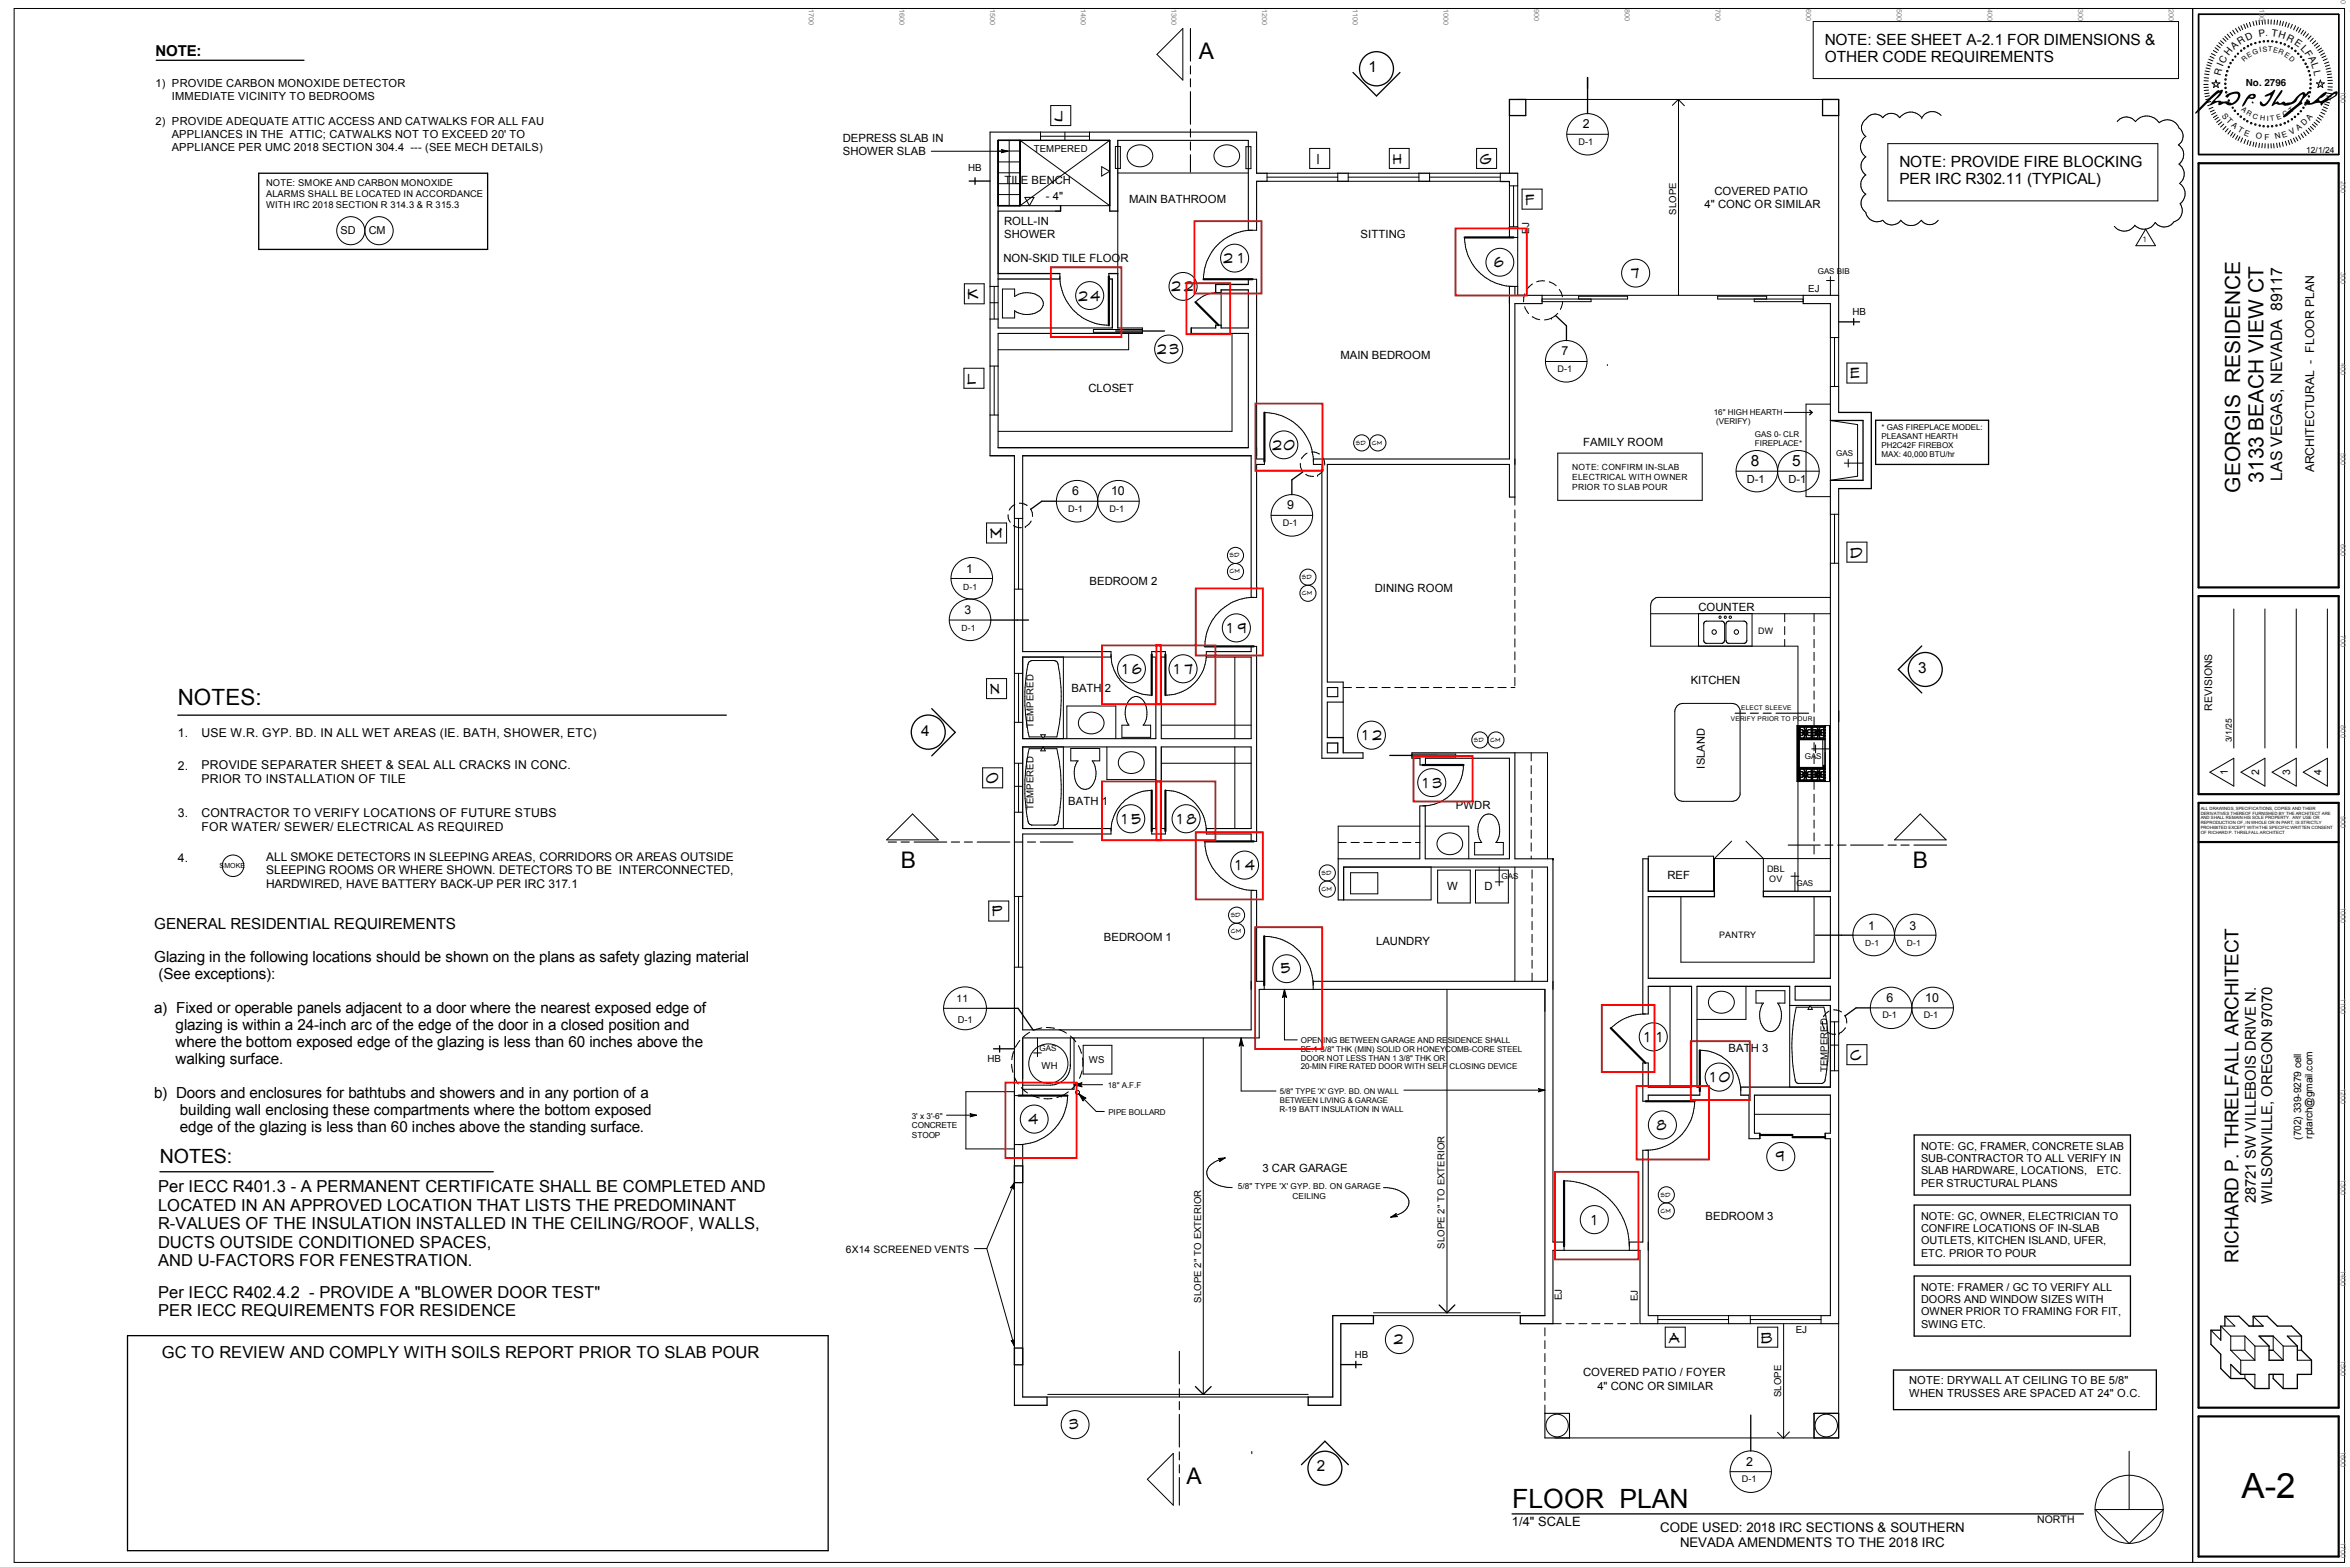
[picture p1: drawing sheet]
<svg xmlns="http://www.w3.org/2000/svg" width="914mm" height="610mm" viewBox="0 0 914 610" stroke-linecap="round" stroke-linejoin="round" font-family="sans-serif">
<defs><g id="words">
<text font-size="13.5" x="872.2" y="582.9">A-2</text>
<text font-size="10.3" x="588.3" y="586.7">FLOOR PLAN</text>
<g font-size="8.9">
<text x="466.5" y="23">A</text>
<text x="350.5" y="337.7">B</text>
<text x="744.3" y="337.8">B</text>
<text x="461.7" y="577.4">A</text>
</g>
<text font-size="8.7" x="69.2" y="274.3">NOTES:</text>
<g font-size="8.1">
<text x="871.6" y="191.7" transform="rotate(-90 871.6 191.7)">GEORGIS RESIDENCE</text>
<text x="880.8" y="187.7" transform="rotate(-90 880.8 187.7)">3133 BEACH VIEW CT</text>
</g>
<text font-size="7.6" x="62.2" y="452.5">NOTES:</text>
<text font-size="7.4" x="871" y="491.2" transform="rotate(-90 871 491.2)">RICHARD P. THRELFALL ARCHITECT</text>
<g font-size="6.4">
<text x="61.6" y="463.8">Per IECC R401.3 - A PERMANENT CERTIFICATE SHALL BE COMPLETED AND</text>
<text x="61.6" y="471">LOCATED IN AN APPROVED LOCATION THAT LISTS THE PREDOMINANT</text>
<text x="61.6" y="478.2">R-VALUES OF THE INSULATION INSTALLED IN THE CEILING/ROOF, WALLS,</text>
<text x="61.6" y="485.5">DUCTS OUTSIDE CONDITIONED SPACES,</text>
<text x="61.6" y="492.7">AND U-FACTORS FOR FENESTRATION.</text>
<text x="61.6" y="504.9">Per IECC R402.4.2 - PROVIDE A &quot;BLOWER DOOR TEST&quot;</text>
<text x="61.6" y="512.1">PER IECC REQUIREMENTS FOR RESIDENCE</text>
<text x="62.9" y="528.2">GC TO REVIEW AND COMPLY WITH SOILS REPORT PRIOR TO SLAB POUR</text>
</g>
<text font-size="6.2" x="888" y="186.9" transform="rotate(-90 888 186.9)">LAS VEGAS, NEVADA 89117</text>
<g font-size="6">
<text x="710" y="17.5">NOTE: SEE SHEET A-2.1 FOR DIMENSIONS &amp;</text>
<text x="710" y="24.1">OTHER CODE REQUIREMENTS</text>
<text x="739.1" y="65">NOTE: PROVIDE FIRE BLOCKING</text>
<text x="739.1" y="71.7">PER IRC R302.11 (TYPICAL)</text>
<text x="681.2" y="181.4">8</text>
<text x="697.4" y="181.4">5</text>
</g>
<g font-size="5.9">
<text x="532.5" y="28">1</text>
<text x="746.3" y="261.7">3</text>
<text x="358.5" y="286.2">4</text>
<text x="59.9" y="361.3">GENERAL RESIDENTIAL REQUIREMENTS</text>
<text x="59.9" y="374.4">Glazing in the following locations should be shown on the plans as safety glazing material</text>
<text x="61.6" y="381">(See exceptions):</text>
<text x="59.9" y="394.2">a) Fixed or operable panels adjacent to a door where the nearest exposed edge of</text>
<text x="68.3" y="400.8">glazing is within a 24-inch arc of the edge of the door in a closed position and</text>
<text x="68.3" y="407.4">where the bottom exposed edge of the glazing is less than 60 inches above the</text>
<text x="68.3" y="414">walking surface.</text>
<text x="59.9" y="427.1">b) Doors and enclosures for bathtubs and showers and in any portion of a</text>
<text x="70" y="433.7">building wall enclosing these compartments where the bottom exposed</text>
<text x="70" y="440.4">edge of the glazing is less than 60 inches above the standing surface.</text>
<text x="512.4" y="572.4">2</text>
</g>
<g font-size="5.8">
<text x="60.5" y="21.9">NOTE:</text>
<text x="877.7" y="468.1" transform="rotate(-90 877.7 468.1)">28721 SW VILLEBOIS DRIVE N.</text>
<text x="884.2" y="468.2" transform="rotate(-90 884.2 468.2)">WILSONVILLE, OREGON 97070</text>
</g>
<g font-size="5.5">
<text x="410" y="47.2">J</text>
<text x="512.3" y="63.8">I</text>
<text x="541.7" y="63.8">H</text>
<text x="575.6" y="63.8">G</text>
<text x="593.4" y="79.6">F</text>
<text x="475.4" y="102.4">21</text>
<text x="580.8" y="103.9">6</text>
<text x="455.3" y="113.4">22</text>
<text x="633.7" y="108.1">7</text>
<text x="376.3" y="116.5">K</text>
<text x="419" y="116.9">24</text>
<text x="449.7" y="137.8">23</text>
<text x="376.3" y="149.3">L</text>
<text x="719.8" y="147.2">E</text>
<text x="494.5" y="175">20</text>
<text x="385" y="209.5">M</text>
<text x="719.8" y="216.9">D</text>
<text x="476" y="246.3">19</text>
<text x="435.2" y="262.2">16</text>
<text x="455.3" y="262.2">17</text>
<text x="385.1" y="270">N</text>
<text x="528.6" y="288">12</text>
<text x="383.5" y="304.7">O</text>
<text x="552" y="306.4">13</text>
<text x="434.9" y="320.5">15</text>
<text x="456.4" y="320.5">18</text>
<text x="479.2" y="338.6">14</text>
<text x="385.9" y="356.5">P</text>
<text x="497.8" y="378.7">5</text>
<text x="638.3" y="405.4">11</text>
<text x="719.8" y="412.4">C</text>
<text x="663.9" y="421">10</text>
<text x="399.6" y="437.3">4</text>
<text x="644.1" y="439.5">8</text>
<text x="690.2" y="451.8">9</text>
<text x="617.6" y="476.4">1</text>
<text x="541.7" y="523">2</text>
<text x="649.1" y="522.3">A</text>
<text x="685" y="522.3">B</text>
<text x="415.5" y="556.1">3</text>
</g>
<g font-size="5.2">
<text x="646" y="596.1">CODE USED: 2018 IRC SECTIONS &amp; SOUTHERN</text>
<text x="653.7" y="601.8">NEVADA AMENDMENTS TO THE 2018 IRC</text>
</g>
<text font-size="5" x="588.3" y="593.5">1/4&quot; SCALE</text>
<g font-size="4.8">
<text x="615.9" y="49.9">2</text>
<text x="607.7" y="138.2">7</text>
<text x="417.2" y="192.6">6</text>
<text x="432.3" y="192.6">10</text>
<text x="500.9" y="198.1">9</text>
<text x="734.1" y="389.7">6</text>
<text x="749.1" y="389.7">10</text>
<text x="679.4" y="570.1">2</text>
</g>
<g font-size="4.7">
<text x="900.5" y="183.8" transform="rotate(-90 900.5 183.8)">ARCHITECTURAL - FLOOR PLAN</text>
<text x="376" y="222.8">1</text>
<text x="375.3" y="239">3</text>
<text x="69.2" y="286.8">1.</text>
<text x="78.4" y="286.8">USE W.R. GYP. BD. IN ALL WET AREAS (IE. BATH, SHOWER, ETC)</text>
<text x="69.2" y="299.4">2.</text>
<text x="78.4" y="299.3">PROVIDE SEPARATER SHEET &amp; SEAL ALL CRACKS IN CONC.</text>
<text x="78.4" y="304.7">PRIOR TO INSTALLATION OF TILE</text>
<text x="69.2" y="317.8">3.</text>
<text x="78.4" y="317.8">CONTRACTOR TO VERIFY LOCATIONS OF FUTURE STUBS</text>
<text x="78.4" y="323.3">FOR WATER/ SEWER/ ELECTRICAL AS REQUIRED</text>
<text x="69.2" y="335.3">4.</text>
<text x="103.5" y="334.9">ALL SMOKE DETECTORS IN SLEEPING AREAS, CORRIDORS OR AREAS OUTSIDE</text>
<text x="103.5" y="340.1">SLEEPING ROOMS OR WHERE SHOWN. DETECTORS TO BE INTERCONNECTED,</text>
<text x="103.5" y="345.3">HARDWIRED, HAVE BATTERY BACK-UP PER IRC 317.1</text>
<text x="726.9" y="361.6">1</text>
<text x="743" y="361.6">3</text>
</g>
<g font-size="4.4">
<text x="327.9" y="55.2">DEPRESS SLAB IN</text>
<text x="327.9" y="60.1">SHOWER SLAB</text>
<text x="390.8" y="71.6">TILE BENCH</text>
<text x="407" y="78">- 4&quot;</text>
<text x="667.1" y="75.9">COVERED PATIO</text>
<text x="439.3" y="79.1">MAIN BATHROOM</text>
<text x="663.3" y="81">4&quot; CONC OR SIMILAR</text>
<text x="390.7" y="87.5">ROLL-IN</text>
<text x="390.7" y="92.5">SHOWER</text>
<text x="529.4" y="92.5">SITTING</text>
<text x="390.5" y="101.9">NON-SKID TILE FLOOR</text>
<text x="521.5" y="139.6">MAIN BEDROOM</text>
<text x="423.6" y="152.7">CLOSET</text>
<text x="616" y="173.4">FAMILY ROOM</text>
<text x="423.9" y="227.4">BEDROOM 2</text>
<text x="534.9" y="230.3">DINING ROOM</text>
<text x="660.9" y="237.7">COUNTER</text>
<text x="416.9" y="269.2">BATH 2</text>
<text x="657.9" y="266.2">KITCHEN</text>
<text x="415.6" y="313.2">BATH 1</text>
<text x="566.5" y="314.8">PWDR</text>
<text x="648.8" y="341.8">REF</text>
<text x="563.1" y="346.3">W</text>
<text x="577.6" y="346.3">D</text>
<text x="429.5" y="366.2">BEDROOM 1</text>
<text x="535.5" y="367.8">LAUNDRY</text>
<text x="672.6" y="409.4">BATH 3</text>
<text x="491.2" y="456.1">3 CAR GARAGE</text>
<text x="663.6" y="474.6">BEDROOM 3</text>
<text x="616" y="535.2">COVERED PATIO / FOYER</text>
<text x="621.5" y="540.9">4&quot; CONC OR SIMILAR</text>
</g>
<g font-size="4.3">
<text x="60.5" y="33.9">1) PROVIDE CARBON MONOXIDE DETECTOR</text>
<text x="66.8" y="38.9">IMMEDIATE VICINITY TO BEDROOMS</text>
<text x="60.5" y="48.8">2) PROVIDE ADEQUATE ATTIC ACCESS AND CATWALKS FOR ALL FAU</text>
<text x="66.8" y="53.7">APPLIANCES IN THE ATTIC; CATWALKS NOT TO EXCEED 20' TO</text>
<text x="66.8" y="58.7">APPLIANCE PER UMC 2018 SECTION 304.4 --- (SEE MECH DETAILS)</text>
<text x="679.7" y="188">D-1</text>
<text x="695.9" y="188">D-1</text>
<text x="663.4" y="299" transform="rotate(-90 663.4 299)">ISLAND</text>
<text x="742.9" y="538.6">NOTE: DRYWALL AT CEILING TO BE 5/8&quot;</text>
<text x="742.9" y="543.5">WHEN TRUSSES ARE SPACED AT 24&quot; O.C.</text>
</g>
<g font-size="4.2">
<text x="132.5" y="91.1">SD</text>
<text x="143.5" y="91.1">CM</text>
<text x="747.5" y="447.4">NOTE: GC, FRAMER, CONCRETE SLAB</text>
<text x="747.5" y="452.1">SUB-CONTRACTOR TO ALL VERIFY IN</text>
<text x="747.5" y="456.9">SLAB HARDWARE, LOCATIONS,</text>
<text x="747.5" y="461.6">PER STRUCTURAL PLANS</text>
<text x="815.8" y="456.9">ETC.</text>
<text x="747.5" y="474.6">NOTE: GC, OWNER, ELECTRICIAN TO</text>
<text x="747.5" y="479.4">CONFIRE LOCATIONS OF IN-SLAB</text>
<text x="747.5" y="484.1">OUTLETS, KITCHEN ISLAND, UFER,</text>
<text x="747.5" y="488.9">ETC. PRIOR TO POUR</text>
<text x="747.5" y="502.2">NOTE: FRAMER / GC TO VERIFY ALL</text>
<text x="747.5" y="507">DOORS AND WINDOW SIZES WITH</text>
<text x="747.5" y="511.7">OWNER PRIOR TO FRAMING FOR FIT,</text>
<text x="747.5" y="516.5">SWING ETC.</text>
</g>
<g font-size="4.1">
<text x="860.7" y="276.4" transform="rotate(-90 860.7 276.4)">REVISIONS</text>
<text x="866.9" y="301.6" transform="rotate(-90 866.9 301.6)">1</text>
<text x="879" y="301.6" transform="rotate(-90 879 301.6)">2</text>
<text x="891.1" y="301.6" transform="rotate(-90 891.1 301.6)">3</text>
<text x="903.3" y="301.6" transform="rotate(-90 903.3 301.6)">4</text>
<text x="792.7" y="592.6">NORTH</text>
</g>
<g font-size="4">
<text x="372.2" y="389.9">11</text>
<text x="895.3" y="443.4" transform="rotate(-90 895.3 443.4)">(702) 339-9279 cell</text>
<text x="899.8" y="443.1" transform="rotate(-90 899.8 443.1)">rptarch@gmail.com</text>
<text x="329.2" y="487.3">6X14 SCREENED VENTS</text>
</g>
<g font-size="3.8">
<text x="871.6" y="17.5" transform="rotate(-32 871.6 17.5)">R</text>
<text x="874.4" y="15.8" transform="rotate(-24 874.4 15.8)">D</text>
<text x="879" y="14.4" transform="rotate(-8 879 14.4)">P.</text>
<text x="883.7" y="14.1" transform="rotate(9 883.7 14.1)">T</text>
<text x="886.4" y="14.5" transform="rotate(17 886.4 14.5)">H</text>
<text x="889.4" y="15.4" transform="rotate(26 889.4 15.4)">R</text>
<text x="892.6" y="17" transform="rotate(34 892.6 17)">E</text>
<text x="867.2" y="21.9" transform="rotate(-51 867.2 21.9)">H</text>
<text x="869.3" y="19.5" transform="rotate(-42 869.3 19.5)">A</text>
<text x="895" y="19" transform="rotate(46 895 19)">L</text>
<text x="896.6" y="20.7" transform="rotate(58 896.6 20.7)">F</text>
<text x="898.1" y="22.6" transform="rotate(61 898.1 22.6)">A</text>
<text x="865" y="26.2" transform="rotate(-67 865 26.2)">I</text>
<text x="865.5" y="24.7" transform="rotate(-62 865.5 24.7)">C</text>
<text x="899.3" y="25.1" transform="rotate(71 899.3 25.1)">L</text>
<text x="873.8" y="33.6">No. 2796</text>
<text x="376.7" y="66.5">HB</text>
<text x="595" y="90.9" transform="rotate(-90 595 90.9)">EJ</text>
<text x="703.6" y="113.5">EJ</text>
<text x="720.9" y="122.5">HB</text>
<text x="384.2" y="413.2">HB</text>
<text x="607.7" y="505.8" transform="rotate(-90 607.7 505.8)">EJ</text>
<text x="637.3" y="506.3" transform="rotate(-90 637.3 506.3)">EJ</text>
<text x="698.8" y="518.5">EJ</text>
<text x="527.2" y="528.2">HB</text>
</g>
<g font-size="3.7">
<text x="864" y="29.6" transform="rotate(-74 864 29.6)">R</text>
<text x="900.2" y="27.4" transform="rotate(79 900.2 27.4)">L</text>
<text x="402.3" y="59">TEMPERED</text>
<text x="652.2" y="83.6" transform="rotate(-90 652.2 83.6)">SLOPE</text>
<text x="402.2" y="283.4" transform="rotate(-90 402.2 283.4)">TEMPERED</text>
<text x="402.2" y="315.2" transform="rotate(-90 402.2 315.2)">TEMPERED</text>
<text x="423.7" y="413.7">WS</text>
<text x="405.3" y="415.7">WH</text>
<text x="711.1" y="417.2" transform="rotate(-90 711.1 417.2)">TEMPERED</text>
<text x="562.1" y="485.8" transform="rotate(-90 562.1 485.8)">SLOPE 2&quot; TO EXTERIOR</text>
<text x="467.4" y="506.8" transform="rotate(-90 467.4 506.8)">SLOPE 2&quot; TO EXTERIOR</text>
<text x="693.1" y="543.6" transform="rotate(-90 693.1 543.6)">SLOPE</text>
</g>
<g font-size="3.6">
<text x="614.3" y="56.3">D-1</text>
<text x="103.5" y="72.5">NOTE: SMOKE AND CARBON MONOXIDE</text>
<text x="103.5" y="76.6">ALARMS SHALL BE LOCATED IN ACCORDANCE</text>
<text x="103.5" y="80.8">WITH IRC 2018 SECTION R 314.3 &amp; R 315.3</text>
<text x="606" y="144.7">D-1</text>
<text x="415.6" y="199.1">D-1</text>
<text x="431.7" y="199.1">D-1</text>
<text x="499.2" y="204.6">D-1</text>
<text x="372.7" y="398">D-1</text>
<text x="732.5" y="396.2">D-1</text>
<text x="748.5" y="396.2">D-1</text>
<text x="677.8" y="576.6">D-1</text>
</g>
<g font-size="3.5">
<text x="684.1" y="246.5">DW</text>
<text x="687.6" y="339.3">DBL</text>
<text x="688.4" y="343.2">OV</text>
<text x="669" y="364.9">PANTRY</text>
</g>
<g font-size="3.3">
<text x="897.4" y="59.4">12/1/24</text>
<text x="611.8" y="182.9">NOTE: CONFIRM IN-SLAB</text>
<text x="611.8" y="186.8">ELECTRICAL WITH OWNER</text>
<text x="611.8" y="190.6">PRIOR TO SLAB POUR</text>
<text x="374.8" y="229.4">D-1</text>
<text x="374.1" y="245.6">D-1</text>
<text x="868.4" y="288.8" transform="rotate(-90 868.4 288.8)">3/1/25</text>
<text x="725.8" y="368.1">D-1</text>
<text x="741.9" y="368.1">D-1</text>
</g>
<g font-size="3.2">
<text x="354.8" y="435.4">3' x 3'-6&quot;</text>
<text x="354.8" y="439">CONCRETE</text>
<text x="354.8" y="442.6">STOOP</text>
<text x="481.7" y="462.7">5/8&quot; TYPE 'X' GYP. BD. ON GARAGE</text>
<text x="502.9" y="466.3">CEILING</text>
</g>
<g font-size="3.1">
<text x="864.4" y="45" transform="rotate(52 864.4 45)">S</text>
<text x="866.1" y="47.2" transform="rotate(45 866.1 47.2)">T</text>
<text x="898.7" y="47.1" transform="rotate(-52 898.7 47.1)">A</text>
<text x="868.1" y="49" transform="rotate(37 868.1 49)">A</text>
<text x="870.5" y="50.9" transform="rotate(30 870.5 50.9)">T</text>
<text x="873" y="52.3" transform="rotate(21 873 52.3)">E</text>
<text x="877.7" y="53.8" transform="rotate(9 877.7 53.8)">O</text>
<text x="888.3" y="53.6" transform="rotate(-19 888.3 53.6)">E</text>
<text x="891.5" y="52.4" transform="rotate(-29 891.5 52.4)">V</text>
<text x="894.2" y="50.9" transform="rotate(-36 894.2 50.9)">A</text>
<text x="896.6" y="49.1" transform="rotate(-44 896.6 49.1)">D</text>
<text x="881.1" y="54.4" transform="rotate(-1 881.1 54.4)">F</text>
<text x="885.4" y="54.1" transform="rotate(-13 885.4 54.1)">N</text>
<text x="707.3" y="106.5">GAS BIB</text>
<text x="666.9" y="161.6">16&quot; HIGH HEARTH</text>
<text x="667.8" y="165.1">(VERIFY)</text>
<text x="732.1" y="167.5">* GAS FIREPLACE MODEL:</text>
<text x="682.8" y="169.8">GAS 0- CLR</text>
<text x="682.8" y="173.3">FIREPLACE*</text>
<text x="732.1" y="170.9">PLEASANT HEARTH</text>
<text x="714.5" y="177.4">GAS</text>
<text x="732.1" y="174.4">PH2C42F FIREBOX</text>
<text x="732.1" y="177.9">MAX: 40,000 BTU/hr</text>
<text x="702.2" y="295.3">GAS</text>
<text x="584.3" y="342.1">GAS</text>
<text x="699" y="344.5">GAS</text>
<text x="506.1" y="405.6">OPENING BETWEEN GARAGE AND RESIDENCE SHALL</text>
<text x="404.5" y="408.7">GAS</text>
<text x="506.1" y="409.1">BE:1 3/8&quot; THK (MIN) SOLID OR HONEYCOMB-CORE STEEL</text>
<text x="506.1" y="412.6">DOOR NOT LESS THAN 1 3/8&quot; THK OR</text>
<text x="506.1" y="416.1">20-MIN FIRE RATED DOOR WITH SELF CLOSING DEVICE</text>
<text x="431.1" y="423.2">18&quot; A.F.F</text>
<text x="431.3" y="433.6">PIPE BOLLARD</text>
<text x="497.9" y="432.5">R-19 BATT INSULATION IN WALL</text>
</g>
<g font-size="3">
<text x="833.2" y="94.3">1</text>
<text x="498" y="425.6">5/8&quot; TYPE 'X' GYP. BD. ON WALL</text>
<text x="498" y="428.9">BETWEEN LIVING &amp; GARAGE</text>
</g>
<g font-size="2.8" fill="#808080">
<text x="314.7" y="3.5" transform="rotate(90 314.7 3.5)">1700</text>
<text x="350" y="3.5" transform="rotate(90 350 3.5)">1600</text>
<text x="385.2" y="3.5" transform="rotate(90 385.2 3.5)">1500</text>
<text x="420.5" y="3.5" transform="rotate(90 420.5 3.5)">1400</text>
<text x="455.8" y="3.5" transform="rotate(90 455.8 3.5)">1300</text>
<text x="491.1" y="3.5" transform="rotate(90 491.1 3.5)">1200</text>
<text x="526.3" y="3.5" transform="rotate(90 526.3 3.5)">1100</text>
<text x="561.6" y="3.5" transform="rotate(90 561.6 3.5)">1000</text>
<text x="596.9" y="3.5" transform="rotate(90 596.9 3.5)">900</text>
<text x="632.2" y="3.5" transform="rotate(90 632.2 3.5)">800</text>
<text x="667.5" y="3.5" transform="rotate(90 667.5 3.5)">700</text>
<text x="702.7" y="3.5" transform="rotate(90 702.7 3.5)">600</text>
<text x="738" y="3.5" transform="rotate(90 738 3.5)">500</text>
<text x="773.3" y="3.5" transform="rotate(90 773.3 3.5)">400</text>
<text x="808.6" y="3.5" transform="rotate(90 808.6 3.5)">300</text>
<text x="843.8" y="3.5" transform="rotate(90 843.8 3.5)">200</text>
<text x="879.1" y="3.5" transform="rotate(90 879.1 3.5)">100</text>
<text x="910.9" y="0" transform="rotate(90 910.9 0)">0</text>
<text x="910.9" y="35.3" transform="rotate(90 910.9 35.3)">100</text>
<text x="910.9" y="70.6" transform="rotate(90 910.9 70.6)">200</text>
<text x="910.9" y="105.8" transform="rotate(90 910.9 105.8)">300</text>
<text x="910.9" y="141.1" transform="rotate(90 910.9 141.1)">400</text>
<text x="910.9" y="176.4" transform="rotate(90 910.9 176.4)">500</text>
<text x="910.9" y="211.7" transform="rotate(90 910.9 211.7)">600</text>
<text x="910.9" y="246.9" transform="rotate(90 910.9 246.9)">700</text>
<text x="910.9" y="282.2" transform="rotate(90 910.9 282.2)">800</text>
<text x="910.9" y="317.5" transform="rotate(90 910.9 317.5)">900</text>
<text x="910.9" y="352.8" transform="rotate(90 910.9 352.8)">1000</text>
<text x="910.9" y="388.1" transform="rotate(90 910.9 388.1)">1100</text>
<text x="910.9" y="423.3" transform="rotate(90 910.9 423.3)">1200</text>
<text x="910.9" y="458.6" transform="rotate(90 910.9 458.6)">1300</text>
<text x="910.9" y="493.9" transform="rotate(90 910.9 493.9)">1400</text>
<text x="910.9" y="529.2" transform="rotate(90 910.9 529.2)">1500</text>
<text x="910.9" y="564.4" transform="rotate(90 910.9 564.4)">1600</text>
<text x="910.9" y="599.7" transform="rotate(90 910.9 599.7)">1700</text>
</g>
<g font-size="2.8">
<text x="876.8" y="21.3" transform="rotate(-20 876.8 21.3)">G</text>
<text x="879.3" y="20.4" transform="rotate(-10 879.3 20.4)">I</text>
<text x="880.4" y="20.2" transform="rotate(-4 880.4 20.2)">S</text>
<text x="882.4" y="20" transform="rotate(5 882.4 20)">T</text>
<text x="884.3" y="20.2" transform="rotate(14 884.3 20.2)">E</text>
<text x="886.4" y="20.7" transform="rotate(24 886.4 20.7)">R</text>
<text x="888.7" y="21.7" transform="rotate(33 888.7 21.7)">E</text>
<text x="872" y="42.8" transform="rotate(40 872 42.8)">A</text>
<text x="876.4" y="45.8" transform="rotate(19 876.4 45.8)">C</text>
<text x="879.3" y="46.8" transform="rotate(7 879.3 46.8)">H</text>
<text x="882.1" y="47.2" transform="rotate(-1 882.1 47.2)">I</text>
<text x="883.5" y="47.1" transform="rotate(-9 883.5 47.1)">T</text>
<text x="886.2" y="46.7" transform="rotate(-19 886.2 46.7)">E</text>
<text x="888.9" y="45.6" transform="rotate(-32 888.9 45.6)">C</text>
</g>
<g font-size="2.7">
<text x="874.9" y="22.5" transform="rotate(-30 874.9 22.5)">E</text>
<text x="890.5" y="22.9" transform="rotate(44 890.5 22.9)">D</text>
<text x="873.3" y="24" transform="rotate(-41 873.3 24)">R</text>
<text x="873.9" y="44.4" transform="rotate(29 873.9 44.4)">R</text>
<text x="891.6" y="43.9" transform="rotate(-44 891.6 43.9)">T</text>
<text x="85.4" y="337.5">SMOKE</text>
</g>
<g font-size="2.5">
<text x="673.5" y="280.6">VERIFY PRIOR TO POUR</text>
<text x="677.5" y="276.1">ELECT SLEEVE</text>
</g>
<g font-size="2.3">
<text x="527.6" y="173">SD</text>
<text x="533.8" y="173">CM</text>
<text x="478.5" y="216.7">SD</text>
<text x="478.5" y="223">CM</text>
<text x="506.6" y="225.2">SD</text>
<text x="506.6" y="231.6">CM</text>
<text x="573.5" y="288.5">SD</text>
<text x="579.8" y="288.5">CM</text>
<text x="514.2" y="340.3">SD</text>
<text x="514.2" y="346.5">CM</text>
<text x="478.9" y="356.7">SD</text>
<text x="478.9" y="363.1">CM</text>
<text x="646.1" y="465.5">SD</text>
<text x="646.1" y="471.8">CM</text>
</g>
<g font-size="1.7">
<text x="856.3" y="315">ALL DRAWINGS, SPECIFICATIONS, COPIES AND THEIR</text>
<text x="856.3" y="316.9">DERIVATIVES THEREOF FURNISHED BY THE ARCHITECT ARE</text>
<text x="856.3" y="318.8">AND SHALL REMAIN HIS SOLE PROPERTY. ANY USE OR</text>
<text x="856.3" y="320.6">REPRODUCTION OF, IN WHOLE OR IN PART, IS STRICTLY</text>
<text x="856.3" y="322.6">PROHIBITED EXCEPT WITH THE SPECIFIC WRITTEN CONSENT</text>
<text x="856.3" y="324.4">OF RICHARD P. THRELFALL ARCHITECT</text>
</g>
</g></defs>
<g fill="none" stroke="#000" stroke-width=".51">
<path d="M855.5 5.6h54.5v54.5h-54.5zM60.8 23.5h57.5M526.5 28.2l9.1 9.1 9.1-9.1M587.3 38.7h6.4v6.3h-6.4zM617.7 30.1v14.1M709.2 38.7h6.2v6.3h-6.2zM396.9 54.6v25.4h-8.5v-25.4h43.4v27.5h3.1v-27.5M100.7 67.4h89v29.6h-89zM377.1 70.4h8.1M379.4 69.2v2.5M488.9 67.4h4.1M488.9 70.5h4.1"/>
<path d="M520.5 67.4h4.1M520.5 70.5h4.1M552.1 67.4h4.2M552.1 70.5h4.2M583.8 67.4h6.7M583.8 70.6h3.5M412.7 80v2.1M388.4 106.4h24M388.4 108.5h24M431.5 106.4h3.4v21.2M431.5 108.5h1.3v19.1M485.7 112.8h-10.6v1"/>
<path d="M485.7 110.7h-12.7v3.1M434.1 128.8h19M463.6 127.6v2.1M473 126.5v1.1M475.1 126.5v1.1M605.3 122.8l4.2 3.9v5.8M715.4 125.2h8.2M721.3 124v2.4M704.2 159.6l.9 .8-.9 1M712.2 163.6h12.7v23.3h-12.7M715.4 160.4h12.7v29.7h-12.7M729.8 163.5h44v17.2h-44z"/>
<path d="M411.1 195h-5.7l-4.3 3.1M507 183.6l-4.3 3.1v5.7M385.6 241.2h14.6M747.8 251.3l-9.2 9.1 9.2 9.2M69.2 278.2h213.4M362.5 275.7l9.2 9.2-9.2 9.1M715.4 276.5v4.3M449.7 290.6v31.7M451.9 290.6v31.7M516.5 289.1h4v3.8M516.5 286.9h6.1v6M540.8 293.9h18.5"/>
<path d="M641.4 346.7h25.7v2.1h-25.7M712.2 346.7h-26.1v2.1h26.1M706.4 363.8h14.6M383.9 392.3h12.3l5.9 8.5M641.4 383.7h16.8M641.4 380.6h70.8M660.3 383.7h36.1M698.5 383.7h13.7M727.8 392.1h-5.6l-4.3 3.1M386.6 408h8.1M389 406.8v2.5M641.4 426h20"/>
<path d="M641.4 422.9h16.8M660.3 422.9h1.1M677.3 426h3.3M677.3 422.9h34.9M682.7 426h29.5M62.2 455.8h129.7M394.7 453.6h3.2v6.5h-3.2zM744.8 441.5h84.2v23.4h-84.2zM744.8 468.8h84.2v23.4h-84.2zM744.8 496.4h84.2v23.4h-84.2zM49.6 519.6h272.6v83.6h-272.6zM518.6 511.8h15.8v3.1h-12.7v31.8h-12.7v-3.2h9.6z"/>
<path d="M560 507.7l3 3 3.1-3M601.1 511.8h-9.5v3.1h12.7M864.1 517.5h-3.8v5.5l3.8 3.9v5.5l3.9 3.9h5.5l3.9 3.9h5.5v-5.5h5.5M864.1 515.9v5.5M865.7 515.9v-3.8h5.5l3.9 3.8M876.7 515.9v-3.8h5.5l3.9 3.8h5.5l3.9 3.9v5.5l3.9 3.9v5.5h-5.5v5.5h-5.5l-3.9-3.9v-1.6M879 519.8l3.9 3.9v5.5M890 519.8l3.9 3.9v5.5M394.7 524.4h3.2v6.5h-3.2zM465.2 539.4l3 3.1 3.1-3.1M521.7 530.9h8.1M527.6 529.6v2.5"/>
<path d="M736.8 533h102.2v15.4h-102.2zM868 530.8l3.9 3.9h5.5M397.9 543.5h9.5v3.2h-12.7M681.2 550.5v14M506.4 569.8l9.1-9.1 9.2 9.1M588.3 588.9h222.4"/>
<circle cx="535.6" cy="26.8" r="6.6"/>
<circle cx="749.1" cy="260.4" r="6.6"/>
<circle cx="361.2" cy="284.8" r="6.6"/>
<circle cx="515.5" cy="571.2" r="6.6"/>
</g>
<g fill="none" stroke="#000" stroke-width=".39">
<path d="M5.5 3.3h906.8v604.5h-906.8zM460.2 11.1v20.1l-10-10zM705.5 8.4h142.2v22.2h-142.2zM853.2 3.3v604.5M861.2 19.6l1.5 .9M861.9 18.5l1.4 1.1M862.6 17.6l1.3 1M863.3 16.6l1.3 1.1M864 15.8l1.3 1.1M865 14.9l1.1 1.2M865.7 14.1l1.2 1.3M866.6 13.3l1.2 1.3"/>
<path d="M867.8 12.5l1 1.4M868.8 11.8l.9 1.4M869.9 11.1l.9 1.4M871 10.5l.8 1.4M872 10l.7 1.5M873.1 9.5l.7 1.6M874.1 9.1l.6 1.6M875.3 8.7l.5 1.6M876.6 8.4l.5 1.6M877.8 8l.4 1.7M879 7.9l.2 1.7M880.2 7.8l.2 1.7"/>
<path d="M881.3 7.7l.1 1.7M882.6 7.6v1.7M883.8 7.7l-.1 1.7M885 7.8l-.2 1.7M886.2 7.9l-.2 1.7M887.4 8.1l-.3 1.7M888.5 8.4l-.4 1.6M889.7 8.6l-.5 1.7M890.8 9.1l-.6 1.6M892 9.5l-.7 1.5M893.2 10l-.7 1.6M894.3 10.6l-.8 1.5"/>
<path d="M895.3 11.1l-.9 1.5M896.3 11.8l-.9 1.4M897.2 12.4l-1 1.4M898.2 13.1l-1.1 1.4M899.2 14l-1.1 1.2M900.1 14.9l-1.2 1.2M901 15.8l-1.2 1.2M901.9 16.8l-1.4 1.1M902.5 17.7l-1.3 1M903.3 18.7l-1.4 .9M903.9 19.6l-1.5 .9M590.5 38.7h124.9v76.2"/>
<path d="M653.1 38.7v76.2M857.5 32.9h1.7M857.6 31.4l1.7 .1M857.7 30.2l1.7 .2M857.8 28.8l1.7 .2M858 27.6l1.7 .3M858.4 26.4l1.6 .4M858.7 25.2l1.6 .5M859 24.2l1.6 .6M859.3 34h-1.7M859.4 35.1l-1.7 .1M859.4 23l1.7 .7"/>
<path d="M859.5 36.2l-1.7 .3M859.7 37.3l-1.7 .3M860 38.4l-1.7 .4M860 21.9l1.5 .8M860.2 39.5l-1.6 .5M860.5 20.8l1.5 .8M860.7 32.3h1.1l.4-1.1 .4 1.1h1.2l-1 .6 .4 1.1-1-.6-.9 .6 .4-1.1zM901.9 34l.4-1.1-.9-.6h1.1l.4-1.1 .3 1.1h1.2l-.9 .6 .3 1.1-.9-.6-.9 .6M904.5 20.7l-1.5 .8M904.8 39.5l1.6 .5M905 21.8l-1.5 .6M905.1 38.4l1.7 .5"/>
<path d="M905.3 37.3l1.7 .4M905.5 22.9l-1.5 .6M905.6 36.2l1.7 .3M905.8 34.9l1.7 .2M905.8 32.4h1.7M905.8 33.8l1.7 .1M906.1 24.1l-1.6 .6M906.4 25.3l-1.6 .5M906.8 26.5l-1.7 .4M907 27.7l-1.7 .3M907.2 28.8l-1.6 .2M907.4 30.1l-1.7 .1"/>
<path d="M907.5 31.2l-1.7 .1M362.4 58.8h29.8M388.4 58.8h8.5M388.5 54.6v25.4M389.6 58.2l2.6 .6-2.6 .6 .5-.6zM392.7 54.6v25.4M404.9 53h19M404.9 51.4h19v3.2h-19zM408.9 41.1h7.7v7.8h-7.7zM414.4 51.4v3.2M431.8 54.6l-34.9 25.4M434 57h1.9v8.5h-1.9z"/>
<path d="M439.7 57.9a5.2 5.2 0 0 1 5.3-1.4 5.2 5.2 0 0 1 3.6 4.1 5.1 5.1 0 0 1-5 4.3 5.1 5.1 0 0 1-5-4.3 3.9 3.9 0 0 1 1.1-2.7zM473.5 57.9a5.2 5.2 0 0 1 5.3-1.4 5.2 5.2 0 0 1 3.5 4.1 5.1 5.1 0 0 1-4.9 4.3 5.1 5.1 0 0 1-5-4.3 3.9 3.9 0 0 1 1.1-2.7zM484.8 57.1h1.9v8.5h-1.9zM509.6 57.7h7.8v7.8h-7.8zM540.6 57.7h7.7v7.8h-7.7zM574.5 57.7h7.8v7.8h-7.8zM587.3 45v22.4M609.7 52.2h16.2M650.8 41l2.2-2.3 2.4 2.4M734.6 55.9h105v22.2h-105zM747.8 45.8h.1M747.8 45.8a5.2 5.2 0 0 0-8.6 0 4 4 0 0 0-6.6 0 4.2 4.2 0 0 0-6.8 .8 4.2 4.2 0 0 0 .2 6.5 4.8 4.8 0 0 0 0 7.9 4.2 4.2 0 0 0 0 7.1 4.5 4.5 0 0 0 0 7.4 4.3 4.3 0 0 0 0 7.1 4.4 4.4 0 0 0 6.6 3.1 4.3 4.3 0 0 0 7 0 4.9 4.9 0 0 0 8 0 4 4 0 0 0 6.6 0"/>
<path d="M755.3 45a4.6 4.6 0 0 0-7.5 .8M823.8 47.3a4.3 4.3 0 0 1 7.1 0 5.6 5.6 0 0 1 9.2 .5 4.9 4.9 0 0 1 7.8 2 4 4 0 0 1-.3 6.6 4.5 4.5 0 0 1 .3 7.4 4.6 4.6 0 0 1 .2 7.6 4.8 4.8 0 0 1 .2 7.8 4.6 4.6 0 0 1-2.4 7.1 4.4 4.4 0 0 1-7.3 .2l-.7 1a5.1 5.1 0 0 1-3 1.7M860.6 40.6l-1.6 .5M861.1 41.7l-1.6 .7M861.6 42.8l-1.6 .7M862.1 43.8l-1.5 .8M862.7 44.8l-1.5 .9M863.2 45.6l-1.4 1M863.9 46.6l-1.4 1M864.5 47.4l-1.3 1.1M865.3 48.3l-1.3 1.1M866.1 49.2l-1.1 1.3"/>
<path d="M867 50l-1.1 1.3M867.9 50.8l-1 1.4M868.8 51.5l-.9 1.4M869.7 52.1l-.9 1.4M870.7 52.7l-.8 1.5M871.6 53.2l-.8 1.5M872.6 53.7l-.7 1.6M873.8 54.3l-.6 1.5M874.9 54.6l-.5 1.6M875.9 54.9l-.5 1.7M877 55.3l-.4 1.6M878 55.5l-.3 1.6"/>
<path d="M879.2 55.7l-.3 1.7M880.3 55.8l-.2 1.7M881.4 55.9l-.1 1.7M882.6 56v1.7M883.7 55.9l.1 1.7M884.7 55.9l.1 1.7M885.9 55.7l.2 1.7M886.9 55.5l.3 1.7M888.1 55.3l.3 1.6M889.3 54.9l.5 1.7M890.4 54.6l.5 1.6M891.3 54.2l.7 1.6"/>
<path d="M892.4 53.8l.8 1.5M893.3 53.3l.8 1.5M894.3 52.7l.9 1.5M895.4 52.1l.9 1.4M896.4 51.4l.9 1.4M897.3 50.6l1.1 1.4M898.2 49.9l1.1 1.2M899 49.2l1.2 1.2M899.8 48.3l1.2 1.1M900.4 47.6l1.3 1.1M901.2 46.7l1.3 1M901.8 45.7l1.4 1"/>
<path d="M902.5 44.8l1.4 .8M903.1 43.7l1.5 .7M903.6 42.6l1.6 .7M904.1 41.6l1.5 .6M904.5 40.5l1.6 .6M388.4 75.7h8.5M388.4 71.5h8.5M388.4 67.2h8.5M388.4 63h8.5M396.9 79.9h-8.5v28.6M398.8 76.8h3.5l-1.7 3.2zM428.7 64.9l3.1 1.7-3.1 1.9z"/>
<path d="M434.9 67.3h50.7M493 68.9h27.5M493 67.4h27.5v3.1h-27.5zM524.6 68.9h27.5M524.6 67.4h27.5v3.1h-27.5zM556.3 68.9h27.5M556.3 67.4h27.5v3.1h-27.5zM587.3 72.3h3.2v15.9h-3.2zM588.9 72.3v15.9M592.2 73.6h7.8v7.8h-7.8zM396.9 80v-25.4l34.9 25.4M412.7 80v2.1h-2.1"/>
<path d="M412.8 80h19.1M434.9 82.1v24.3M485.7 89.6h3.2M486.4 89.6a19.1 19.1 0 0 0-18.1 19M569.9 92.4a19.1 19.1 0 0 0 10.1 16.8 22.2 22.2 0 0 0 8 2.2M587.3 92.4h3.2v19h-3.2M822.7 88.1a4.9 4.9 0 0 0 8-.5l1.9 1.3 2.3 .3M834.9 89.2l3.8 6.4h-7.6zM375.2 110.4h7.7v7.8h-7.7zM385.2 117.8h3.2M385.2 111.4h3.2v12.7h-3.2zM386.8 111.4v12.7"/>
<path d="M394.8 115.4v-3h-4.7v11.3h4.7v-2.9M394.8 115.3a8.3 8.3 0 0 1 10.5 .9 3.2 3.2 0 0 1-1 4.8 8.6 8.6 0 0 1-9.5-.1M412.4 106.4v2.1M412.4 108.5a19.1 19.1 0 0 0 19.1 18.1M431.5 106.4v2.1M465.2 117.5a12.3 12.3 0 0 1 9.9-3.7v12.7h-2.1M473 110.7h12.7M485.7 108.6h3.2M593.3 114.3l-.5 3.1M593.3 119.3l1.5 2.7M596.3 110.5l-2.3 2.2M600 114.9h101.6"/>
<path d="M601 109.3l-3.1 .3M602.8 109.6l1.6 .7 1.1 .9M606.7 112.6l.7 1 .5 1.9M608 117.3l-.9 3.1M614.3 116.3v-1.1h19v1.1h-33.3v1h19.1v-1M682.6 116.3v1h19v-1h-33.2v-1.1h19v1.1M710.7 109.1h3M712.2 107.6v7.3M439.2 129.7v6.4h-50.8M444.5 128.2h-19.1v1.1h19.1M463.6 127.6v2.1M479.4 129.7v38.1h-91"/>
<path d="M596.2 123.2l1.5 .8 1.4 .4M603.7 123.8h.1M603.7 123.8l-2.7 .7M606.1 121.9l-2.4 1.9M712.2 131.3h3.2v19.1h-3.2zM713.8 131.3v19.1M375.1 143.3h7.8v7.7h-7.8zM385.2 142.4h3.2v19.1h-3.2zM386.8 142.4v19.1M601.4 140.6h16.2M625.4 141.8h.1M712.2 157.2h-9.5v36h9.5"/>
<path d="M718.6 141.2h7.8v7.8h-7.8zM492 178.6v2.1M492 160.5a19 19 0 0 1 18.5 14.4l.5 2.8v3M508.6 176.3l-2.2 2.2M510.4 175.9h1.1l1.9 .7M514.7 178l.7 1.5 .1 1.4M606.1 176.3h56.2v18.3h-56.2zM694.3 160.4h10.8M712.2 163.6l10.6 1.6v20.1l-10.6 1.6zM719.2 178.6v3.1M394.9 196.3l-1.4 1-.8 1.2M396.7 195.7l1.1 .1 1.9 .8"/>
<path d="M401 198a4.1 4.1 0 0 1 .7 2.9M411.1 195h32.2M506 180.3a4.2 4.2 0 0 0 .8 3M508.1 184.6l.9 .5 2.1 .2M512.7 184.9h.1M514.9 182.7l-.7 1.1-1.5 1.1M589.4 193.4v3.1M589.4 198.4v3.1M675.6 183.3h32.3M717.6 180.2h7.3M383.9 203.5h7.8v7.7h-7.8zM392.3 200.2a3.9 3.9 0 0 0 .8 3"/>
<path d="M394.4 204.5l1.8 .7h1.2M394.7 201.7h3.2v27.5h-3.2zM396.3 201.7v27.5M398.9 204.9h.1M401.2 202.7l-.7 1.1-1.6 1.1M494.6 200.5h16.2M589.4 203.4v3.2M589.4 208.4v3.2M589.4 213.4v3.2M589.4 218.4v3.2M712.2 200.1h3.2v19h-3.2zM713.8 200.1v19"/>
<path d="M718.6 210.9h7.8v7.8h-7.8zM370.1 225h16.1M488.9 232.4a19.1 19.1 0 0 0-20.1 19.1M589.4 223.4v3.3M589.4 228.4v3.2M589.4 233.5v3.1M589.4 238.5v3.1M642.3 238.8h69.9M660.9 238.7v12.7M681.7 238.7v12.7M694.4 238.7v3.2M705.9 238.8v3.1"/>
<path d="M712.2 232.4h-67.4l-1.1 .5a2.86 2.86 0 0 0-1.4 2.6v15.9h57.2M869.2 236.9v54.1M881.3 236.9v54.1M893.5 236.9v54.1M905.6 236.9v54.1M369.4 241.2h16.2M397.9 255.6h15.9v31.8h-15.9zM401.5 257h8.9M401.6 257a1.75 1.75 0 0 0-1.6 1.6 73.8 73.8 0 0 0-1 19.4l1.5 8.8M410.1 257a1.75 1.75 0 0 1 1.6 1.6 69.4 69.4 0 0 1-.5 28.1h-5M432.3 253.5v2.1M432.3 255.4a15.9 15.9 0 0 0 15.8 15"/>
<path d="M448.1 253.5v2.1M453.5 253.5v2.1M469.4 255.4a15.9 15.9 0 0 1-15.9 15M469.4 253.5v2.1M480.5 255.6v31.8M486.8 251.5h2.1M589.4 243.5v3.2M589.4 248.5v3.2M589.4 253.6v3.1M589.4 258.6v3.1M663.4 241.8l6.7-.2 .6 .4 .4 .7v6.4l-.4 .8-.6 .4h-6.2l-.8-.5-.2-7.3zM672.1 241.8l6.7-.2 .6 .4 .3 .5v6.8l-.5 .8-6.7 .2-.6-.4-.3-.8v-6.4z"/>
<path d="M694.4 243.8v3.1M694.4 248.8v2.6M699.6 251.4v95.3M705.9 243.8v3.1M705.9 248.8v3.2M705.9 253.7v3.3M705.9 258.8v3.2M383.9 264h7.8v7.8h-7.8zM396.3 262v19M397.9 262h-3.2v19h3.2M420.8 278.5a5.2 5.2 0 0 1 5.2-1.3 5.2 5.2 0 0 1 3.6 4.1 5.1 5.1 0 0 1-5 4.2 5.1 5.1 0 0 1-5-4.2 3.9 3.9 0 0 1 1.2-2.8zM522.6 273.1v13.8"/>
<path d="M522.6 267.5h3.3M527.7 267.5h3.2M532.7 267.5h3.2M537.7 267.5h3.2M542.7 267.5h3.2M547.8 267.5h3.1M552.8 267.5h3.1M557.8 267.5h3.2M562.8 267.5h3.2M567.9 267.5h3.1M572.9 267.5h3.1M577.8 267.5h3.3"/>
<path d="M582.8 267.5h3.3M587.9 267.5h1.5M589.4 263.6v3.2M652.6 274.6l1-.7 1.3-.3 19.6 .1a3.3 3.3 0 0 1 2.6 2.5v33l-.5 1.1a2.82 2.82 0 0 1-2.7 1.4h-19.7a3.1 3.1 0 0 1-2.5-3.2v-31.7l.2-1.2zM705.9 263.8v3.2M705.9 268.8v3.2M705.9 273.8v3.2M705.9 278.9v3.1M382.4 298.7h7.7v7.8h-7.7zM396.3 296.9v19.1M397.9 296.9h-3.2v19.1h3.2M397.9 290.6h15.9v31.7h-15.9z"/>
<path d="M400.5 286.7h5M400.5 291.3h5M400.5 291.2a70.7 70.7 0 0 0-.5 28.2l.2 .8 1.1 .8h9.2l1.1-1a70.1 70.1 0 0 0 .6-23.5l-1-5.2h-5M405 285.8h1.7l-.8 1.6zM405.9 290.5l.8 1.6h-1.7zM415.1 287.4v-12.7h19.1v12.7M419.4 296a8.3 8.3 0 0 0 1 10.5 3.5 3.5 0 0 0 5.1-1.8 8.6 8.6 0 0 0-.5-8.7M419.5 296h-2.9v-4.8h11.3v4.8h-3M430.7 290.6v12.7h19M436.3 293.9a5.2 5.2 0 0 1 8.9 2.8 5.1 5.1 0 0 1-5 4.2 5.1 5.1 0 0 1-5.1-4.2 3.8 3.8 0 0 1 1.2-2.8zM439.3 282.1a7.9 7.9 0 0 1 1.5-10.8 4.1 4.1 0 0 1 5.2 3.8 8.3 8.3 0 0 1-1.2 7M439.3 282.1h-2.8v4.8h11.2v-4.8h-2.9"/>
<path d="M451.9 296.9h34.9M451.9 282.1h34.9M480.5 290.6v31.7M549.4 293.4h17v1.1h-17zM552.5 297.6h2.2M569.5 297.6a16 16 0 0 1-15.9 15.9M589.4 292.9h12.7v41.2M595.8 292.9v3.1M595.8 297.9v3.1M699.2 282.3h12.7v21.7h-12.7zM699.6 285.4h.1M699.6 285.5h.1"/>
<path d="M699.6 285.6h.1M699.6 285.7h.1M699.6 285.8h.1M699.6 283.7h.1M699.6 283.5h.1M699.6 283.6h.1M699.6 283.4h.1M699.6 283.2h.1M699.6 283.3h.1M699.6 284.2h.1M699.6 284.3h.1M699.6 284.1h.1"/>
<path d="M699.6 283.9h.1M699.6 284h.1M699.6 284.8h.1M699.6 284.9h.1M699.6 284.7h.1M699.6 284.6h.1M699.6 284.5h.1M699.6 283h.1M699.6 282.9h.1M699.6 282.8h.1M699.6 282.7h.1M699.6 285h.1"/>
<path d="M699.6 285.9h.1M699.6 285.1h.1M699.6 285.2h.1M699.6 285.3h.1M699.6 286.4h.1M699.6 286.2h.1M699.6 286.3h.1M699.6 286.1h.1M699.6 286h.1M699.6 287h.1M699.6 286.9h.1M699.6 286.8h.1"/>
<path d="M699.6 286.7h.1M699.6 286.5h.1M699.6 286.6h.1M699.6 287.5h.1M699.6 287.6h.1M699.6 287.4h.1M699.6 287.2h.1M699.6 287.3h.1M699.6 288h.1M699.6 287.9h.1M699.6 287.8h.1M699.6 296.2h.1"/>
<path d="M699.6 296.1h.1M699.6 296h.1M699.6 295.8h.1M699.6 295.9h.1M699.6 296.8h.1M699.6 296.7h.1M699.6 296.5h.1M699.6 296.6h.1M699.6 296.4h.1M699.6 296.3h.1M699.6 297.5h.1M699.6 297.6h.1"/>
<path d="M699.6 297.3h.1M699.6 297.2h.1M699.6 297.1h.1M699.6 297h.1M699.6 291.1h.1M699.6 291.2h.1M699.6 291.3h.1M699.6 298.1h.1M699.6 298h.1M699.6 297.9h.1M699.6 297.8h.1M699.6 297.7h.1"/>
<path d="M699.6 291.7h.1M699.6 291.5h.1M699.6 291.4h.1M699.6 290.8h.1M699.6 290.9h.1M699.6 292.4h.1M699.6 292.2h.1M699.6 292.1h.1M699.6 292h.1M699.6 291.8h.1M699.6 291.9h.1M699.6 293h.1"/>
<path d="M699.6 292.9h.1M699.6 292.8h.1M699.6 292.7h.1M699.6 292.5h.1M699.6 292.6h.1M699.6 293.8h.1M699.6 293.9h.1M699.6 293.7h.1M699.6 293.5h.1M699.6 293.4h.1M699.6 293.2h.1M699.6 293.3h.1"/>
<path d="M699.6 293.1h.1M699.6 294.5h.1M699.6 294.6h.1M699.6 294.4h.1M699.6 294.3h.1M699.6 294.1h.1M699.6 294h.1M699.6 295.1h.1M699.6 295.2h.1M699.6 295h.1M699.6 294.8h.1M699.6 294.7h.1"/>
<path d="M699.6 288.7h.1M699.6 295.7h.1M699.6 295.5h.1M699.6 295.4h.1M699.6 295.3h.1M699.6 289.5h.1M699.6 289.6h.1M699.6 289.4h.1M699.6 289.2h.1M699.6 289.3h.1M699.6 289.1h.1M699.6 288.9h.1"/>
<path d="M699.6 288.8h.1M699.6 290.2h.1M699.6 290.1h.1M699.6 290h.1M699.6 289.8h.1M699.6 289.9h.1M699.6 289.7h.1M699.6 288.5h.1M699.6 288.4h.1M699.6 288.2h.1M699.6 288.1h.1M699.6 290.4h.1"/>
<path d="M699.6 298.4h.1M699.6 298.3h.1M699.6 290.5h.1M699.6 290.6h.1M699.6 290.7h.1M699.6 288.6h.1M699.6 299h.1M699.6 298.8h.1M699.6 298.7h.1M699.6 298.6h.1M699.6 298.5h.1M699.6 299.7h.1"/>
<path d="M699.6 299.8h.1M699.6 299.6h.1M699.6 299.5h.1M699.6 299.4h.1M699.6 299.3h.1M699.6 299.1h.1M699.6 299.2h.1M699.6 300h.1M699.6 299.9h.1M699.6 291.3h.3M699.6 298.7h.3M699.6 294.5h.3"/>
<path d="M699.6 293.4h.3M699.6 292.9h.3M699.6 297.6h.3M699.6 287.7h10.6M699.6 282.8h2.2l.4 1.6M699.6 285.3h.3M699.6 285.6h.3M699.6 287h.3M699.6 287.4h10.6M699.6 284.9h2.4l-2.4 .2M699.6 285h.3M699.6 284.6h.3"/>
<path d="M699.6 284h1.6l.7 .6M699.6 283.7l1.7 .1 .7 .8M699.6 283h.3M699.6 284.4h.3M699.6 299l.3 .1M699.6 285.9h.3M699.6 284.1h.3M699.6 286.3h.3M699.6 296.3h.3M699.6 295.9h.3M699.6 285.7h.3M699.6 284.3h.3"/>
<path d="M699.6 285.4h.3M699.6 285.5h.3M699.6 285.8h.3M699.6 295h.3M699.6 295.4h.3M699.6 283.5h.3M699.6 283.6h.3M699.6 283.4h.3M699.6 283.1h.3M699.6 283.3h.3M699.6 284.2h.3M699.6 284.8h.3"/>
<path d="M699.6 284.7h.3M699.6 282.9h.3M699.6 282.7h.3M699.6 285.2h.3M699.6 286.1h.3M699.6 286.9h.3M699.6 286.8h.3M699.6 286.7h.3M699.6 286.5h.3M699.6 286.6h.3M699.6 287.5h.3M699.6 287.6h.3"/>
<path d="M699.6 287.4h.3M699.6 287.3h.3M699.6 288h.3M699.6 287.9h.3M699.6 296.2h.3M699.6 296.1h.3M699.6 296h.3M699.6 295.8h.3M699.6 297h.3M699.6 296.8h.3M699.6 296.7h.3M699.6 296.5h.3"/>
<path d="M699.6 296.6h.3M699.6 296.4h.3M699.6 297.7h.3M699.6 297.4h.3M699.6 297.3h.3M699.6 297.2h.3M699.6 297.1h.3M699.6 291.2h.3M699.6 291.1h.3M699.6 298.1h.3M699.6 298h.3M699.6 297.9h.3"/>
<path d="M699.6 297.8h.3M699.6 291.6h.3M699.6 291.5h.3M699.6 291.4h.3M699.6 290.8h.3M699.6 290.9h.3M699.6 292.5h.3M699.6 292.4h.3M699.6 292.3h.3M699.6 292.2h.3M699.6 292.1h.3M699.6 292h.3"/>
<path d="M699.6 291.8h.3M699.6 291.9h.3M699.6 293.2h.3M699.6 293.1h.3M699.6 293h.3M699.6 292.8h.3M699.6 292.7h.3M699.6 292.6h.3M699.6 293.9h.3M699.6 293.8h.3M699.6 293.7h.3M699.6 293.5h.3"/>
<path d="M699.6 293.3h.3M699.6 294.6h.3M699.6 294.4h.3M699.6 294.2h.3M699.6 294.1h.3M699.6 294h.3M699.6 295.3h.3M699.6 295.1h.3M699.6 295.2h.3M699.6 294.8h.3M699.6 294.7h.3M699.6 288.9h.3"/>
<path d="M699.6 288.8h.3M699.6 288.7h.3M699.6 295.7h.3M699.6 295.5h.3M699.6 289.6h.3M699.6 289.5h.3M699.6 289.4h.3M699.6 289.2h.3M699.6 289.3h.3M699.6 289.1h.3M699.6 289h.3M699.6 290.2h.3"/>
<path d="M699.6 290.1h.3M699.6 289.9h.3M699.6 290h.3M699.6 289.8h.3M699.6 288.6h.3M699.6 288.5h.3M699.6 288.3h.3M699.6 288.2h.3M699.6 288.1h.3M699.6 290.3h.3M699.6 298.4h.3M699.6 298.3h.3"/>
<path d="M699.6 290.5h.3M699.6 290.6h.3M699.6 290.7h.3M699.6 299.2h.3M699.6 299.1h2.2l.4 1.6M699.6 299h10.6M699.6 298.8h.3M699.6 298.6h10.6M699.6 299.9h.3M699.6 299.8h.3M699.6 299.7h.3M699.6 299.6h.3"/>
<path d="M699.6 299.5h.3M699.6 299.4h.3M699.6 299.3h.3M699.6 300h.3M699.8 285.4h.1M699.8 285.6h.1M699.8 285.7h.1M699.8 285.8h.1M699.8 283.7h.1M699.8 283.6h.1M699.8 283.4h.1M699.8 283.3h.1"/>
<path d="M699.8 284.3h.1M699.8 284.2h.1M699.8 284.1h.1M699.8 284h.1M699.8 284.9h.1M699.8 284.7h.1M699.8 284.6h.1M699.8 283h.1M699.8 285.9h.1M699.8 285.1h.1M699.8 285.2h.1M699.8 285.3h.1"/>
<path d="M699.8 286.4h.1M699.8 286.3h.1M699.8 286h.1M699.8 287h.1M699.8 286.9h.1M699.8 286.7h.1M699.8 286.6h.1M699.8 287.6h.1M699.8 287.4h.1M699.8 288h.1M699.8 287.9h.1M699.8 295.8h.1"/>
<path d="M699.8 295.7h.1M699.8 288.7h.1M699.8 288.9h.1M699.8 288.8h.1M699.8 289h.1M699.8 289.2h.1M699.8 289.1h.1M699.8 289.3h.1M699.8 289.4h.1M699.8 289.6h.1M699.8 289.5h.1M699.8 289.9h.1"/>
<path d="M699.8 289.8h.1M699.8 290h.1M699.8 290.1h.1M699.8 290.2h.1M699.8 290.3h.1M699.8 288.2h.1M699.8 288.1h.1M699.8 288.3h.1M699.8 288.5h.1M699.8 288.6h.1M699.8 290.7h.1M699.8 290.6h.1"/>
<path d="M699.8 290.5h.1M699.8 292.9h.1M699.8 293h.1M699.8 293.2h.1M699.8 293.1h.1M699.8 293.3h.1M699.8 293.4h.1M699.8 293.5h.1M699.8 293.7h.1M699.8 293.9h.1M699.8 293.8h.1M699.8 294h.1"/>
<path d="M699.8 294.2h.1M699.8 294.1h.1M699.8 294.4h.1M699.8 294.6h.1M699.8 294.5h.1M699.8 294.7h.1M699.8 294.9h.1M699.8 295h.1M699.8 295.1h.1M699.8 295.2h.1M699.8 295.3h.1M699.8 295.5h.1"/>
<path d="M699.8 295.4h.1M699.8 297.5h.1M699.8 297.6h.1M699.8 297.7h.1M699.8 297.9h.1M699.8 297.8h.1M699.8 298h.1M699.8 298.2h.1M699.8 291.3h.1M699.8 291.2h.1M699.8 291.1h.1M699.8 291h.1"/>
<path d="M699.8 290.8h.1M699.8 291.5h.1M699.8 291.4h.1M699.8 291.6h.1M699.8 291.8h.1M699.8 291.9h.1M699.8 292h.1M699.8 292.2h.1M699.8 292.1h.1M699.8 292.3h.1M699.8 292.5h.1M699.8 292.4h.1"/>
<path d="M699.8 292.6h.1M699.8 292.7h.1M699.8 292.8h.1M699.8 299.8h.1M699.8 299.7h.1M699.8 299.9h.1M699.8 300h.1M699.8 295.9h.1M699.8 296h.1M699.8 296.2h.1M699.8 296.1h.1M699.8 296.3h.1"/>
<path d="M699.8 296.5h.1M699.8 296.4h.1M699.8 296.6h.1M699.8 296.7h.1M699.8 296.8h.1M699.8 297h.1M699.8 297.2h.1M699.8 297.1h.1M699.8 297.3h.1M699.8 298.3h.1M699.8 298.4h.1M699.8 298.5h.1"/>
<path d="M699.8 298.6h.1M699.8 298.7h.1M699.8 298.9h.1M699.8 299h.1M699.8 299.2h.1M699.8 299.1h.1M699.8 299.3h.1M699.8 299.5h.1M699.8 299.4h.1M699.8 299.6h.1M699.8 285.6l.1 .1M699.8 284.9l.1 .1"/>
<path d="M699.8 285.2l.1 .1M699.8 297.5l.1 .1M699.8 293.2l.1 .1M699.8 293.9l.1 .1M699.8 289.2l.1 .1M699.8 298.2l.1 .1M699.9 282.7h.1M699.9 283.9h.1M699.9 285h.1M699.9 286.1h.1M699.9 287.3h.1M699.9 285.5h.1"/>
<path d="M699.9 283.5h.1M699.9 283.2h.1M699.9 284.1h.1M699.9 284.8h.1M699.9 284.5h.1M699.9 282.9h.1M699.9 282.8h.1M699.9 286.2h.1M699.9 286.9h.1M699.9 286.8h.1M699.9 286.5h.1M699.9 287.5h.1"/>
<path d="M699.9 287.4h.1M699.9 287.2h.1M699.9 287.8h.1M699.9 282.6h10.3M699.9 282.7v.1M699.9 282.3v21.7M699.9 285v.1M699.9 286.1v.1M699.9 287.3v.1M699.9 283.5h-.1M699.9 282.8l-.1 .1M699.9 287.4l-.1 .1"/>
<path d="M699.9 287.1l-.1 .1M699.9 291.1l-.1 .1M699.9 291.4l-.1 .1M699.9 291.8h-.1M699.9 295.7l-.1 .1M699.9 295.4l-.1 .1M699.9 299.7l-.1 .1M699.9 299.4l-.1 .1M699.9 282.6h.1M699.9 283.8h.1M699.9 284h.1M699.9 284.9h.1"/>
<path d="M699.9 285.1h.1M699.9 286h.1M699.9 299h.1M699.9 299.1h.1M699.9 282.6v.1M699.9 283.8l-.3 .1M699.9 287.8v10.7M699.9 284.9v.1M699.9 287.2v.1M700.2 282.8v1M700.2 284v.9M700.2 285.1v.9"/>
<path d="M700.2 286.2v1M700.2 299.1v1M700.5 286.2v.8h1.4M700.5 284v.9M700.5 285.1v.9M700.9 284.9v.2M701 284.9v.2M701.5 285.1l.1 .5M701.6 284.4l-.1 .5M701.7 285.1l.1 .2M701.7 285.8l.4 .2M701.8 284.6l-.1 .3"/>
<path d="M701.9 285.1h.1M701.9 284.9h.1M701.9 285.3h.1M701.9 284.6h.1M701.9 285.3l-.7 .7h-1.6M701.9 283h-1.4v.8M701.9 299.3h-1.4v.8M702 285h.1M702 285.4h.1M702 285.3h.1M702 284.6h.1M702 285.4l-.7 .8h-1.7"/>
<path d="M702 285.3v.1M702 282.6l.4 1.7M702 285.5l.2 .2M702 299l.4 1.7M702.1 287h.7M702.1 283h.7M702.1 299.3h.7M702.1 284.1l-.4 .2M702.2 285.6h.1M702.2 284.4h.1M702.2 285.6l.2 .1M702.2 285.7l-.4 1.5h-2.2"/>
<path d="M702.2 285.6v.1M702.2 284.3l-.2 .2M702.3 285.6h.1M702.3 284.4h.1M702.3 284h.3M702.3 286h.3M702.4 285.7h.1M702.4 284.3h.1M702.4 284.3l-.2 .1M702.4 285.7l-.4 1.7M702.4 285.7h.2M702.4 284.3h.2"/>
<path d="M702.6 285.6h.1M702.6 285.7h.1M702.6 284.3h.1M702.6 284.4h.1M702.6 284.4l.5-1.6h3.9l.4 1.6M702.6 284.3v.1M702.6 285.6v.1M702.6 285.7l.3 1.7M702.6 285.6l.1 .1M702.7 284.3l.3 .2M702.8 284.1l.4 .2M702.9 285.3h.1"/>
<path d="M702.9 285.4h.1M702.9 284.6h.1M702.9 285.3h.2M702.9 285.4l.7 .8h2.9l.6-.8M702.9 284.6h.2M702.9 284.6l.7-.8h2.9l.6 .8M702.9 285.3v.1M702.9 282.6l-.3 1.7M702.9 299l-.3 1.7M703 285.3h.1M703 284.6h.1M703 285.5l-.3 .2"/>
<path d="M703.1 284.9h.1M703.1 285h.1M703.1 285.1h.1M703.1 285.3l.6 .7h2.7l.6-.7M703.1 285.1h3.9M703.1 284.9h3.9M703.1 284.6l.6-.6h2.7l.6 .6M703.1 283h1.6v.8M703.1 299.3h1.6v.8M703.1 284.6v.7M703.2 285.8l-.4 .2M703.3 284.4l.2 .5"/>
<path d="M703.5 285.1l-.2 .5M704.7 286.2v.8h-1.6M704.7 284v.9M704.7 285.1v.9M704.9 291.3h7.3M705 282.7h.1M705 287.3h.1M705 286.1h.1M705 285h.1M705 283.9h.1M705 284h.1M705 299h.1"/>
<path d="M705 282.6v4.8M705 299v4.7M705 299l.1 .1M705.1 282.6h.1M705.1 282.8h.1M705.1 287.2h.1M705.1 287.4h.1M705.1 286h.1M705.1 286.2h.1M705.1 284.9h.1M705.1 285.1h.1M705.1 283.8h.1"/>
<path d="M705.1 299h.1M705.1 299.1h.1M705.1 283.8l-.1 .1M705.4 286.2v.8h1.6M705.4 284v.9M705.4 285.1v.9M705.9 283.9v3.1M705.9 288.9v3.2M705.9 293.9v3.2M705.9 299v3.1M706.3 285.1l.2 .7M706.5 289.8v3.1"/>
<path d="M706.5 284.2l-.2 .7M706.5 285.1l.3 .5M706.7 285.9l.5 .3M706.8 284.4l-.3 .5M706.9 285.7l.4 .2M707 285.1h.1M707 284.9h.1M707 284.9v.1M707 285.3h.1M707 285h.1M707 284.6h.1M707 285v.1"/>
<path d="M707 283h-1.6v.8M707 299.3h-1.6v.8M707.1 285.4h.1M707.1 285.3h.1M707.1 284.6h.1M707.1 285.3v.1M707.1 282.6l.5 1.7M707.1 299l.5 1.7M707.2 287h.8M707.2 283h.8M707.2 283.8l-.5 .3M707.2 299.3h.8"/>
<path d="M707.3 284.1l-.4 .2M707.4 285.6h.1M707.4 284.4h.1M707.4 285.6l-.4 1.6h-3.9l-.4-1.5M707.4 283.7l.4 .1M707.5 285.6h.1M707.5 284.4h.1M707.5 285.6l.1 .1M707.5 285.9h.2M707.5 284.1h.2M707.6 285.7h.1M707.6 284.3h.1"/>
<path d="M707.6 285.7l-.5 1.7M707.6 284.3l-.1 .1M707.7 285.6h.1M707.7 285.7h.1M707.7 284.3h.1M707.7 284.4h.1M707.7 284.3v.1M707.7 285.6v.1M707.7 285.7l.4 1.7M707.8 285.6h.1M707.8 284.4h.1M707.8 285.6l.4 1.6h2"/>
<path d="M707.8 286.2l-.4 .1M707.9 284.1l.3 .3M708 283.8l.5 .3M708.1 285.3h.1M708.1 285.4h.1M708.1 284.6h.1M708.1 285.3l.7 .7h1.4M708.1 285h.1M708.1 285.4l.6 .8h1.5M708.1 282.6l-.4 1.7M708.1 285.3v.1M708.1 299l-.4 1.7"/>
<path d="M708.2 284.9h.1M708.2 285.1h.1M708.2 285.3h.1M708.2 284.6h.1M708.2 285.1h2M708.2 284.9h2M708.2 284.9v.2M708.2 283h1.3v.8M708.2 299.3h1.3v.8M708.2 285.6l-.3 .2M708.3 284.6l.2 .3M708.5 285.1l-.2 .4"/>
<path d="M708.5 285.8l-.5 .4M708.6 284.3l.1 .6M708.7 285.1l-.1 .6M709.2 284.9v.2M709.3 284.9v.2M709.3 287.8v10.7M709.5 286.2v.8h-1.3M709.5 284v.9M709.5 285.1v.9M709.6 297.9h.1M709.6 297.9h.2M709.6 297.8h.2"/>
<path d="M709.6 297.8v.1M709.7 297.8h.1M709.8 297.9h.1M709.8 297.8h.1M709.8 297.8v.1M709.8 282.8v1M709.8 284v.9M709.8 285.1v.9M709.8 286.2v1M709.8 299.1v1M710.1 285.1h.1M710.1 284.9h.1"/>
<path d="M710.1 286.2h.1M710.1 286h.1M710.1 287.4h.1M710.1 287.2h.1M710.1 282.8h.1M710.1 282.6h.1M710.1 284h.1M710.1 283.8h.1M710.1 299.1h.1M710.1 299h.1M710.1 283.8h-1.4l-.6 .8M710.1 283.8l.1 .1"/>
<path d="M710.1 299.1h-1.9l-.4 1.6M710.1 287.8v10.7h-10.5M710.2 285h.1M710.2 286.1h.1M710.2 286h.1M710.2 287.3h.1M710.2 282.7h.1M710.2 284h.1M710.2 283.9h.1M710.2 299h.1M710.2 282.3v21.7M710.2 282.8h-2l-.5 1.6"/>
<path d="M710.2 284h-1.4l-.7 .6M710.2 299l-.1 .1M711.9 282.5v.5M711.9 295v.4M711.9 295.9v.4M712 283v12M712 296.3v7.1M394.7 305.9h3.2M448.1 307.5a15.7 15.7 0 0 0-15.8 15.1M453.5 307.5a15.9 15.9 0 0 1 15.9 15.1M552.5 313.5h2.2M595.8 302.9v3.2"/>
<path d="M595.8 307.8v3.3M595.8 312.9v3.2M595.8 317.9v3.2M699.6 301.3h.1M699.6 301.2h.1M699.6 301.1h.1M699.6 301h.1M699.6 302h.1M699.6 301.8h.1M699.6 301.9h.1M699.6 301.7h.1M699.6 301.5h.1"/>
<path d="M699.6 301.6h.1M699.6 302.7h.1M699.6 302.6h.1M699.6 302.4h.1M699.6 302.5h.1M699.6 302.3h.1M699.6 302.2h.1M699.6 303.4h.1M699.6 303.5h.1M699.6 303.6h.1M699.6 303.1h.1M699.6 303.2h.1"/>
<path d="M699.6 303h.1M699.6 302.9h.1M699.6 303.3h.1M699.6 300.8h.1M699.6 300.9h.1M699.6 300.4h.1M699.6 300.5h.1M699.6 300.3h.1M699.6 300.1h.1M699.6 300.2h.1M699.6 300.6h.1M699.6 300.7h.1"/>
<path d="M699.6 301.3l.3 .1M699.6 303.6l.3 .1M699.6 303.4h.3M699.6 301.2h.3M699.6 301.2h2.4M699.6 301.1h.3M699.6 301h.3M699.6 302h.3M699.6 301.8h.3M699.6 301.9h.3M699.6 301.7h.3M699.6 301.4h2.3"/>
<path d="M699.6 301.6h.3M699.6 302.7h.3M699.6 302.5h.3M699.6 302.6h.3M699.6 302.3h.3M699.6 302.2h.3M699.6 303.1h.3M699.6 303.2h.3M699.6 303h.3M699.6 302.9h.3M699.6 303.3h.3M699.6 300.9h.3"/>
<path d="M699.6 300.7h.3M699.6 300.4h.3M699.6 300.5h.3M699.6 300.3h1.6l.7 .7M699.6 300.1h1.7l.7 .7M699.6 300.2h.3M699.6 300.6h.3M699.8 300.1h.1M699.8 300.2h.1M699.8 300.3h.1M699.8 300.5h.1M699.8 300.4h.1"/>
<path d="M699.8 300.9h.1M699.8 300.8h.1M699.8 300.7h.1M699.8 300.6h.1M699.8 302.3h.1M699.8 302.5h.1M699.8 302.4h.1M699.8 302.6h.1M699.8 302.7h.1M699.8 302.9h.1M699.8 303h.1M699.8 303.2h.1"/>
<path d="M699.8 303.1h.1M699.8 303.6h.1M699.8 303.5h.1M699.8 303.4h.1M699.8 303.3h.1M699.8 301.2h.1M699.8 301h.1M699.8 301.3h.1M699.8 301.5h.1M699.8 301.6h.1M699.8 301.7h.1M699.8 301.8h.1"/>
<path d="M699.8 301.9h.1M699.8 302h.1M699.8 302.2h.1M699.8 301.8l.1 .1M699.8 302.2l.1 .1M699.9 301.1h.1M699.9 303.7h10.3M699.9 300.2v.1M699.9 300.1h.1M699.9 300.3h.1M699.9 301.2h.1M699.9 301.4h.1"/>
<path d="M699.9 302.3h.1M699.9 302.4h.1M699.9 303.5h.1M699.9 303.7h.1M699.9 300.1v.1M700.2 300.3v.9M700.2 301.4v.9M700.2 302.4v1.1M700.5 300.3v.9M700.5 301.4v.9M700.5 302.4v1h1.4M700.9 301.2v.2"/>
<path d="M701 301.2v.2M701.5 301.4l.1 .5M701.6 300.7l-.1 .5M701.7 301.4l.1 .1M701.7 302l.4 .3M701.8 301l-.1 .2M701.8 301.5v.2M701.9 301.4h.1M701.9 301.2h.1M701.9 301.6h.1M701.9 301h.1M701.9 301.6l.1 .2"/>
<path d="M701.9 301.6l-.7 .7h-1.6M702 301.3h.1M702 301.2h.1M702 301.8h.1M702 301.7h.1M702 301h.1M702 300.9h.1M702 300.8v.2M702 301.2v.1M702 301.8l-.7 .6h-1.7M702 301.3l-.1 .1M702 301.8l.2 .2"/>
<path d="M702.1 303.4h.7M702.1 300.3l-.4 .3M702.2 301.9h.1M702.2 300.7h.1M702.2 301.9l-.4 1.6h-2.2M702.2 300.7l-.2 .1M702.3 301.8h.1M702.3 300.7h.1M702.3 301.8l.1 .1M702.3 302.3h.3M702.3 300.3h.3M702.3 301.8l-.1 .1"/>
<path d="M702.4 301.9h.1M702.4 300.7h.1M702.4 301.9v.1M702.4 302h.2M702.4 300.6h.2M702.4 302l-.4 1.7M702.4 300.7h-.1M702.6 301.9h.1M702.6 300.7h.1M702.6 302l.3 1.7M702.6 301.9v.1M702.6 301.9l.5 1.6h3.9l.4-1.6"/>
<path d="M702.7 300.7l.4-1.6h3.9l.4 1.6M702.7 300.7h-.1M702.7 300.7l.3 .1M702.8 300.3l.4 .3M702.9 301.7h.1M702.9 301.8h.1M702.9 300.9h.1M702.9 301h.1M702.9 301l.7-.9h2.9l.6 .9M702.9 301.7v.1M702.9 301h.2M702.9 301.8l.7 .6h2.9l.6-.6"/>
<path d="M703 301.6h.1M703 301h.1M703 301.6l.1 .1M703 301.6l-.1 .1M703 301.8l-.3 .2M703.1 301.2h.1M703.1 301.3h.1M703.1 301l.1 .5M703.1 301.2h3.9M703.1 301.4h3.9M703.1 301.7l.6 .6h1.3M703.1 301l.6-.7h2.7l.6 .7"/>
<path d="M703.2 301.5l-.1 .2M703.2 302l-.4 .3M703.3 300.7l.2 .5M703.5 301.4l-.2 .5M704.7 300.3v.9M704.7 301.4v.9M704.7 302.4v1h-1.6M705 303.6h.1M705 302.3h.1M705 302.4h.1M705 301.3h.1M705 300.2h.1"/>
<path d="M705 303.6l.1 .1M705 301.3l.1 .1M705.1 303.5h.1M705.1 303.7h.1M705.1 301.2h.1M705.1 301.4h.1M705.1 300.1h.1M705.1 300.3h.1M705.4 300.3v.9M705.4 301.4v.9M705.4 302.4v1h1.6M705.9 304v3.1"/>
<path d="M705.9 308.9v3.3M705.9 313.9v3.3M705.9 319v3.2M706.3 301.4l.2 .7M706.5 300.5l-.2 .7M706.5 301.4l.3 .4M706.7 302.3l.5 .2M706.8 300.7l-.3 .5M706.9 302l.4 .2M707 301.4h.1M707 301.2h.1M707 301.6h.1"/>
<path d="M707 301.3h.1M707 301h.1M707 301.6l.1 .2M707 301.6l-.6 .7h-1.3M707 301.2v.2M707.1 301.8h.1M707.1 301.7h.1M707.1 301h.1M707.1 300.9h.1M707.2 303.4h.8M707.2 300.1l-.5 .3M707.3 300.4l-.4 .2"/>
<path d="M707.4 301.9h.1M707.4 300.7h.1M707.4 302.5h.4M707.4 300.1h.4M707.5 301.9h.1M707.5 300.7h.1M707.5 301.9l-.4 1.8M707.5 300.4h.2M707.6 300.7h.1M707.6 300.7h-.1M707.7 301.9h.1M707.7 300.7h.1"/>
<path d="M707.7 302.2l-.2 .1M707.8 301.9h.1M707.8 300.7h.1M707.8 301.9l.3 1.8M707.8 301.9l.4 1.6h2M707.9 300.5l.3 .2M708 300.1l.5 .4M708.1 301.7h.1M708.1 301.8h.1M708.1 300.9h.1M708.1 301h.1M708.1 301.7v.1"/>
<path d="M708.1 301.8l.6 .6h1.5M708.2 301.2h.1M708.2 301.3h.1M708.2 301.6h.1M708.2 301h.1M708.2 301.3l1.9 .1M708.2 301.2h2M708.2 301.2v.1M708.2 301.6l.6 .7h1.4M708.2 301.6l-.1 .1M708.2 301.9l-.3 .3M708.3 300.8l.2 .4"/>
<path d="M708.5 301.4l-.2 .4M708.5 302.2l-.5 .2M708.6 300.7l.1 .5M708.7 301.4l-.1 .6M709.2 301.2v.2M709.3 301.2v.2M709.5 300.3v.9M709.5 301.4v.9M709.5 302.4v1h-1.3M709.8 300.3v.9M709.8 301.4v.9M709.8 302.4v1.1"/>
<path d="M710.1 301.4h.1M710.1 301.2h.1M710.1 302.4h.1M710.1 303.7h.1M710.1 303.5h.1M710.1 300.3h.1M710.1 300.1h.1M710.2 301.3h.1M710.2 301.2h.1M710.2 302.4h.1M710.2 302.3h.1M710.2 303.6h.1"/>
<path d="M710.2 303.5h.1M710.2 300.2h.1M710.2 300.1h-1.5l-.6 .9M710.2 300.3h-1.4l-.7 .7M710.2 301.3l-.1 .1M710.2 303.6l-.1 .1M711.9 303.4v.4M747.2 316.7l10.1 10h-20.1zM859.9 300.4l9.3-5.4v10.8zM872 300.4l9.3-5.4v10.8zM884.1 300.4l9.4-5.4v10.8zM896.2 300.4l9.4-5.4v10.8z"/>
<path d="M345 326.7l10.1-10 10 10zM432.3 322.3v2.1M448.1 322.3v2.1M453.5 322.3v2.1M468.8 327.3a19.1 19.1 0 0 0 20.1 19.1M469.4 322.3v2.1M486.8 327.3h2.1M520.7 327.7h3.1M522.8 337.3h34.1v12.8h-34.1zM525.5 339.5h10.6v8.2h-10.6zM525.7 327.7h3.2M530.7 327.7h3.2"/>
<path d="M535.8 327.7h3.1M540.8 327.7h3.1M545.8 327.7h3.2M550.8 327.7h1.7M552.5 321.4h-31.8v12.7M554.6 321.4h16.9v12.7M559.4 338.5h12.7v12.8h-12.7zM560.3 325.5a5.2 5.2 0 0 1 5.3-1.3 5.2 5.2 0 0 1 3.5 4.1 5.1 5.1 0 0 1-5 4.2 5.1 5.1 0 0 1-5-4.2 3.9 3.9 0 0 1 1.2-2.8zM574.1 338.5h12.8v12.8h-12.8zM576.5 327.7a7.9 7.9 0 0 1 1.5-10.8 4.1 4.1 0 0 1 5.3 3.8 8.3 8.3 0 0 1-1.2 7M576.6 327.7h-2.8v4.9h11.2v-4.9h-3M583.4 337.3v7.3"/>
<path d="M589.4 337.3v44.5M595.8 322.9v3.2M595.8 327.9v3.2M595.8 333v1.1M596.1 338.4v3.2M641.4 333.1h25.4v13.6h-25.4zM667.1 334h45.1M667.1 334v12.7M673.8 327.2l-6.7 6.8M679.4 327.2l6.7 6.9v12.7M698.4 339.4v7.3M705.9 324v3.2"/>
<path d="M705.9 329v3.2M384.7 350.5h7.8v7.8h-7.8zM394.7 348.7h3.2v27.6h-3.2zM396.3 348.7v27.6M581.8 343.1h3.1M596.1 343.4v3.2M596.1 348.5v3.1M596.1 353.5v3.1M596.1 358.5v3.2M654 348.9v25.4h51.9v-25.4M696.9 340.9h3M491.9 364.2a19.5 19.5 0 0 1 14.2 6.3 20 20 0 0 1 4.9 11.9"/>
<path d="M596.1 363.5v3.2M596.1 368.6v3.1M596.1 373.5v3.2M596.1 378.5v3.3M721 363.8h32.3M367.2 392.3h16.7M405.4 399.9l-3.1 .8M407.2 399.7l3.1 .3M491.9 381.8v3.1h19.1v-3.1M499.8 384.9l.8 3.2-.8-.7-.8 .7zM499.8 384.9v19.6h5M563 384.9v125.8"/>
<path d="M601.1 384.9v8.5M639.2 394.5h2.2M639.3 394.5a19.1 19.1 0 0 0-12.5 5.5M649.8 383.9v39M665.9 387.1a5.2 5.2 0 0 1 5.3-1.3 5.2 5.2 0 0 1 3.6 4.1 5.1 5.1 0 0 1-5 4.3 5.1 5.1 0 0 1-5-4.3 3.9 3.9 0 0 1 1.1-2.8zM679.4 383.9v12.7h-19.1M686.1 390.2a8.3 8.3 0 0 0 1 10.5 3.6 3.6 0 0 0 5.5-2.6 8.4 8.4 0 0 0-.9-7.9M686.2 390.2h-2.9v-4.8h11.2v4.8h-2.9M696.4 391.2h15.8v31.7h-15.8zM703.9 391.8h-5a67.3 67.3 0 0 0-.1 29l.4 .5 .8 .3M704.3 391.1l.9 1.6h-1.7zM704.8 391.8h4.9"/>
<path d="M709.1 397.3a4.2 4.2 0 0 0 .8 3M709.7 391.8a66.3 66.3 0 0 1 .2 29l-1.3 .8M711.7 393.4l-1.3 1-.9 1.2M712.2 397.5h3.2v19.1h-3.2M713.5 392.9l1.9 .2 1.1 .6M713.8 397.5v19.1M717.8 395l.7 1.5 .1 1.5M718.1 399.8l-1.5 1.7-.8 .4M727.8 392.1h32.3M393.6 414l.5 3.2M394.4 409.1l-.7 3.1M394.7 418.9v.1"/>
<path d="M394.7 419l1.5 2.7M396.8 404.8l-1.7 2.6M397.9 403.8v16M400.6 401.6l-2.5 1.8M402.2 409.6h3M403.7 403.8v7.3M412.1 400.6l2.9 1.3M416.5 403.8v11.1a7.7 7.7 0 0 1-7.7 7.2h-10.9M416.5 403l2.1 2.3M417.9 403.8v20h-20M419.6 406.8l1.2 3M421 416.6l-1 2.9"/>
<path d="M421.2 411.6l.1 3.2M421.5 406.7h11.1v11.1h-11.1zM468.2 403.8v138.7M482.9 403.8l.9 3.2-.9-.7-.7 .7zM482.9 403.8v20.6h13.6M639.2 413.5h2.2M661.4 408.6a15.9 15.9 0 0 1 15.9 15.1M711.2 401.6a4.2 4.2 0 0 0 3 .7M712.2 406.6h3.2M715.8 401.9h.1M718.6 406.4h7.8v7.8h-7.8zM368.3 433.8h11.7"/>
<path d="M375.8 424.7h18.9v22.3h-18.9zM377.4 433.2l2.6 .6-2.6 .7 .6-.7zM394.7 426.2h3.2M397.4 423.1l2.4 2.1M401.4 426l3.1 1.1M409.4 427.3l-3.2 .1M412.9 426.4h.1M412.9 426.4l-1.7 .6M415.4 426.2a19.2 19.2 0 0 1-18.1 19.1M415.7 424.8l-2.8 1.6M417.9 422l3.1-.8-.5 .8 .5 .8zM417.9 422h11.1"/>
<path d="M419.1 421.2h.1M419.1 421.2l-2 2.4M419.8 425.5l2.8 1.7-1 .1-.1 1zM419.8 425.5l6.8 6.9h3.1M546.3 424.1h54.8M598.6 423.5l2.5 .6-2.5 .7 .5-.7zM639.2 428.4h2.2M659.4 428.4a18.9 18.9 0 0 1-18.1 19.1M661.4 422.9v3.1M677.3 422.9v3.1M682.7 433.5h29.5M699.8 421.5h8.9"/>
<path d="M394.7 445.3h3.2M474.1 450.7l2.7-.3-2.2 1.5 .2-.8zM476.8 450.4l-2.5 .9a6.1 6.1 0 0 0-4.7 5.1 5.3 5.3 0 0 0 3.9 4.4l3.6 1.1 2.4 .1M608.6 459.4a25.4 25.4 0 0 1 25.4 25.4M639.2 447.5h2.2M684.8 440.9v2.1M710.2 440.9v2.1M394.7 460.1l-.3 2.5-.4-.7-.8 .2zM394.7 460.1l-10.7 25.6M538.3 462a10.9 10.9 0 0 1 9.6 4.2 4.9 4.9 0 0 1-3.7 6.2l-3.1 1.1M541.1 473.5l2.2-1.4-.3 .8 .7 .4zM379.1 485.7h4.9"/>
<path d="M384 485.7l10.7 38M608.6 483.2v3.2h25.4v-3.2M534.4 510.7h57.2M534.4 511.8h57.2M601.1 516.6v3.1M604.3 514.9h3.2M609.3 514.9h3.2M614.3 514.9h3.2M619.3 514.9h3.3M624.3 514.9h3.3M629.4 514.9h3.1M634.4 514.9h3.1"/>
<path d="M645.1 513.3h27.5M645.1 511.8h27.5v3.1h-27.5zM648 516.3h7.7v7.8h-7.7zM681.1 513.3h27.5M681.1 511.8h27.5v3.1h-27.5zM683.9 516.3h7.8v7.8h-7.8zM694 515.1v44.4M715.4 514.9v34.9M860.3 517.5l3.8 3.9M865.7 512.1l3.9 3.8h-5.5l3.9 3.9M868 519.8h5.5M868 519.8v5.5"/>
<path d="M873.5 519.8v5.5M873.5 519.8l3.9 3.9M876.7 512.1l3.9 3.8h-5.5M879 519.8h5.5M884.5 519.8v5.5M884.5 519.8l3.9 3.9M890 519.8h5.5M393.4 521.5l.8 .2 .4-.6 .1 2.6zM601.1 521.5v3.2M601.1 526.5v3.3M601.1 531.5v3.3M601.1 536.6v3.1"/>
<path d="M868 525.3h5.5M868 530.8v5.5M868 525.3l3.9 3.9M871.9 529.2h5.5M871.9 529.2v5.5M873.5 534.7v1.6M873.5 525.3l3.9 3.9M877.4 523.7v5.5M877.4 534.7v5.5M877.4 523.7h5.5M882.9 525.3h1.6M882.9 534.7h5.5v5.5"/>
<path d="M882.9 529.2h5.5M884.5 525.3l3.9 3.9M888.4 523.7h5.5M888.4 523.7v5.5M893.9 525.3h1.6M893.9 529.2h5.5M407.7 543.5h101.3M407.7 542.5h101.3M601.1 541.6v3.1M601.1 546.6v3.2M610.7 559.4h95.2M691.6 557.2l2.3 2.3"/>
<path d="M696.3 557l-2.4 2.5M446.4 575.5l10.1-10.1v20.2zM487.1 564.6h.1M487.1 565.1h.1M673.2 572.5h16.1M828.5 564.6v22.6M815.3 587.2h26.5l-13.3 13.3z"/>
<circle cx="872" cy="19.7" r=".28"/>
<circle cx="873.3" cy="18.8" r=".3"/>
<circle cx="874.7" cy="17.9" r=".3"/>
<circle cx="876" cy="17.3" r=".3"/>
<circle cx="877.6" cy="16.8" r=".28"/>
<circle cx="879.2" cy="16.3" r=".28"/>
<circle cx="880.9" cy="16.1" r=".3"/>
<circle cx="882.5" cy="16" r=".3"/>
<circle cx="884.2" cy="16.1" r=".3"/>
<circle cx="885.8" cy="16.3" r=".3"/>
<circle cx="887.5" cy="16.8" r=".28"/>
<circle cx="889" cy="17.3" r=".3"/>
<circle cx="890.5" cy="18" r=".3"/>
<circle cx="891.8" cy="18.8" r=".28"/>
<circle cx="893.1" cy="19.8" r=".3"/>
<circle cx="865.9" cy="32.6" r=".3"/>
<circle cx="866" cy="30.9" r=".3"/>
<circle cx="866" cy="34.2" r=".3"/>
<circle cx="866.2" cy="35.9" r=".3"/>
<circle cx="866.2" cy="29.3" r=".3"/>
<circle cx="866.6" cy="37.5" r=".28"/>
<circle cx="866.6" cy="27.7" r=".3"/>
<circle cx="867.2" cy="39.1" r=".28"/>
<circle cx="867.2" cy="26.1" r=".28"/>
<circle cx="867.9" cy="24.6" r=".3"/>
<circle cx="868.8" cy="23.4" r=".25"/>
<circle cx="869.8" cy="22" r=".25"/>
<circle cx="870.8" cy="20.9" r=".25"/>
<circle cx="894.3" cy="20.9" r=".28"/>
<circle cx="895.3" cy="22.1" r=".3"/>
<circle cx="896.3" cy="23.4" r=".28"/>
<circle cx="897.1" cy="24.8" r=".3"/>
<circle cx="897.8" cy="26.1" r=".3"/>
<circle cx="897.8" cy="39.1" r=".3"/>
<circle cx="898.4" cy="37.5" r=".28"/>
<circle cx="898.4" cy="27.7" r=".3"/>
<circle cx="898.8" cy="29.3" r=".28"/>
<circle cx="898.8" cy="35.9" r=".28"/>
<circle cx="899" cy="34.3" r=".3"/>
<circle cx="899.1" cy="31" r=".28"/>
<circle cx="899.1" cy="32.6" r=".3"/>
<circle cx="617.7" cy="52.2" r="8.1"/>
<circle cx="867.8" cy="40.4" r=".3"/>
<circle cx="868.8" cy="41.9" r=".25"/>
<circle cx="869.6" cy="43.1" r=".3"/>
<circle cx="870.8" cy="44.4" r=".25"/>
<circle cx="871.9" cy="45.4" r=".3"/>
<circle cx="873.3" cy="46.4" r=".3"/>
<circle cx="874.4" cy="47.2" r=".3"/>
<circle cx="876" cy="47.9" r=".3"/>
<circle cx="877.6" cy="48.4" r=".3"/>
<circle cx="879.2" cy="48.9" r=".28"/>
<circle cx="880.8" cy="49.1" r=".3"/>
<circle cx="882.5" cy="49.2" r=".3"/>
<circle cx="884.1" cy="49.1" r=".3"/>
<circle cx="885.8" cy="48.9" r=".3"/>
<circle cx="887.4" cy="48.5" r=".3"/>
<circle cx="889" cy="47.9" r=".3"/>
<circle cx="890.3" cy="47.2" r=".28"/>
<circle cx="891.8" cy="46.4" r=".28"/>
<circle cx="893" cy="45.5" r=".3"/>
<circle cx="894.3" cy="44.4" r=".28"/>
<circle cx="895.3" cy="43.3" r=".28"/>
<circle cx="896.3" cy="41.9" r=".28"/>
<circle cx="897" cy="40.6" r=".3"/>
<circle cx="136.5" cy="89.7" r="5.5"/>
<circle cx="147.5" cy="89.7" r="5.5"/>
<circle cx="424" cy="115" r="5.4"/>
<circle cx="460.4" cy="111.4" r="5.4"/>
<circle cx="480.4" cy="100.4" r="5.4"/>
<circle cx="583.6" cy="102" r="5.4"/>
<circle cx="636.5" cy="106.3" r="5.4"/>
<circle cx="454.7" cy="135.8" r="5.5"/>
<circle cx="609.4" cy="140.5" r="8.1"/>
<circle cx="499.6" cy="173.1" r="5.4"/>
<circle cx="529.8" cy="172.3" r="3.1"/>
<circle cx="536.1" cy="172.3" r="3.2"/>
<circle cx="419.1" cy="195" r="8.1"/>
<circle cx="435.2" cy="195" r="8.1"/>
<circle cx="683.6" cy="183.3" r="8.1"/>
<circle cx="699.8" cy="183.3" r="8.1"/>
<circle cx="480.7" cy="216.1" r="3.1"/>
<circle cx="502.7" cy="200.5" r="8.1"/>
<circle cx="378.1" cy="225" r="8.1"/>
<circle cx="480.7" cy="222.3" r="3.1"/>
<circle cx="508.9" cy="224.5" r="3.1"/>
<circle cx="508.9" cy="230.8" r="3.1"/>
<circle cx="377.4" cy="241.1" r="8.1"/>
<circle cx="481.1" cy="244.3" r="5.5"/>
<circle cx="667" cy="245.9" r=".86"/>
<circle cx="669.3" cy="240.1" r=".45"/>
<circle cx="671.3" cy="240.1" r=".45"/>
<circle cx="673.3" cy="240.1" r=".47"/>
<circle cx="675.6" cy="245.9" r=".87"/>
<circle cx="440.2" cy="260.2" r="5.4"/>
<circle cx="460.3" cy="260.2" r="5.5"/>
<circle cx="533.6" cy="286" r="5.4"/>
<circle cx="575.8" cy="287.9" r="3.1"/>
<circle cx="582.1" cy="287.9" r="3.1"/>
<circle cx="709.7" cy="297.9" r=".13"/>
<circle cx="440" cy="318.5" r="5.4"/>
<circle cx="461.5" cy="318.5" r="5.5"/>
<circle cx="557.1" cy="304.5" r="5.4"/>
<circle cx="90.7" cy="336.8" r="4.2"/>
<circle cx="484.3" cy="336.6" r="5.4"/>
<circle cx="516.5" cy="339.6" r="3.1"/>
<circle cx="481.2" cy="356" r="3.1"/>
<circle cx="516.5" cy="345.9" r="3.1"/>
<circle cx="481.2" cy="362.3" r="3.1"/>
<circle cx="500.6" cy="376.9" r="5.4"/>
<circle cx="729.1" cy="363.7" r="8.1"/>
<circle cx="745.2" cy="363.7" r="8.1"/>
<circle cx="375.5" cy="392.3" r="8.3"/>
<circle cx="735.9" cy="392.1" r="8.1"/>
<circle cx="752" cy="392.1" r="8.1"/>
<circle cx="407.9" cy="413.8" r="7.6"/>
<circle cx="643.3" cy="403.4" r="5.5"/>
<circle cx="669" cy="419" r="5.5"/>
<circle cx="402.4" cy="435.4" r="5.4"/>
<circle cx="419.3" cy="424.9" r=".76"/>
<circle cx="646.9" cy="437.6" r="5.5"/>
<circle cx="692.9" cy="449.9" r="5.5"/>
<circle cx="620.4" cy="474.5" r="5.5"/>
<circle cx="648.4" cy="464.8" r="3.1"/>
<circle cx="648.4" cy="471.1" r="3.1"/>
<circle cx="544.5" cy="521.1" r="5.4"/>
<circle cx="418.3" cy="554.2" r="5.4"/>
<circle cx="605.9" cy="554.6" r="4.4"/>
<circle cx="710.6" cy="554.6" r="4.4"/>
<circle cx="681.2" cy="572.5" r="8.1"/>
<circle cx="828.5" cy="587.2" r="13.3"/>
</g>
<g fill="none" stroke="#000" stroke-width=".85">
<path d="M855.5 63.5h54.5v165h-54.5zM569.9 92.4h19M431.5 107.5v19.1M465.2 117.5l8.9 9M468.3 108.6h19M492 160.5v19.1M855.5 231.9h54.5v77h-54.5zM448.1 254.6v15.8M453.5 254.6v15.8M468.8 251.5h19M553.6 297.6h15.9M448.1 307.5v15.8"/>
<path d="M453.5 307.5v15.8M855.5 312.3h54.5v235.3h-54.5zM468.8 327.3h19M855.5 327.6h54.5M491.9 364.2v19.1M626.8 400l13.4 13.5M661.4 408.6v15.8M396.3 426.2h19.1M640.3 428.4h19.1M608.6 459.4v25.4M684.8 441.5h12.7M697.5 442.4h12.7"/>
<path d="M855.5 551h54.5v54.5h-54.5z"/>
</g>
<g fill="#000">
<path d="M389.6 58.2l2.6 .6-2.6 .6 .5-.6z" fill-rule="evenodd"/>
<path d="M499.8 384.9l.8 3.2-.8-.7-.8 .7z" fill-rule="evenodd"/>
<path d="M482.9 403.8l.9 3.2-.9-.7-.7 .7z" fill-rule="evenodd"/>
<path d="M377.4 433.2l2.6 .6-2.6 .7 .6-.7z" fill-rule="evenodd"/>
<path d="M417.9 422l3.1-.8-.5 .8 .5 .8z" fill-rule="evenodd"/>
<path d="M419.8 425.5l2.8 1.7-1 .1-.1 1z" fill-rule="evenodd"/>
<path d="M598.6 423.5l2.5 .6-2.5 .7 .5-.7z" fill-rule="evenodd"/>
<path d="M474.1 450.7l2.7-.3-2.2 1.5 .2-.8z" fill-rule="evenodd"/>
<path d="M394.7 460.1l-.3 2.5-.4-.7-.8 .2z" fill-rule="evenodd"/>
<path d="M541.1 473.5l2.2-1.4-.3 .8 .7 .4z" fill-rule="evenodd"/>
<path d="M393.4 521.5l.8 .2 .4-.6 .1 2.6z" fill-rule="evenodd"/>
</g>
<g fill="none" stroke="#000" stroke-width=".42">
<path d="M463.2 11.1v12.7M463.2 25.7v3.1M463.2 30.6v3.2M463.2 35.6v12.7M404.9 51.4h-19.7v60M404.9 54.6h-16.5v25.4h24.3v2.1h-24.3v24.3M423.9 51.4h65v16M423.9 54.6h7.9M434.9 54.6h50.8v35M463.2 50.2v3.1M463.2 55.2v3.2M463.2 60.2v6.8"/>
<path d="M488.9 70.5v19.1M587.3 70.6v1.7M590.5 67.4v4.9M587.3 88.2v4.2M590.5 88.2v4.2M388.4 108.5v2.9M485.7 108.6v2.1M485.7 112.8v14.8h-10.6M488.9 108.6v70h3.1M587.3 111.4v67.2h-76.3M589.4 111.4v3.5M590.5 111.4v3.5h9.5v3.2h-10.6v75.3h-2.1v-12.7h-70.8v84.6h6.1v7.8h-6.1v13.8"/>
<path d="M385.2 124.1v18.3M388.4 124.1v3.5h44.4M434.9 127.6h9.6v2.1h-56.1v12.7M473 127.6h-9.4v2.1h22.1v44.5h-97.3v-12.7M712.2 131.3v-13.2h-10.6v-3.2h13.8v16.4M712.2 150.4v13.2M715.4 150.4v10M385.2 161.5v15.8h9.5v24.4M492 180.7h-3.1v51.7M511 180.7h3.3v114.3h16.1v-2.1h-7.8M712.2 186.9v13.2M715.4 190.1v10"/>
<path d="M397.9 201.7v-24.4h88.9v55.1M712.2 219.1v127.6M715.4 219.1v178.4M394.7 229.2v32.8M397.9 229.2v24.3h34.4M432.3 255.6h-34.4v6.4M448.1 255.6h1.6v31.8h-51.8v-6.4M448.1 253.5h5.4M453.5 255.6h-1.6v31.8h34.9v-31.8h-17.4M486.8 251.5v2h-17.4M488.9 251.5v75.8M516.5 267.5h4v3.5h-4z"/>
<path d="M675.1 277.5h4.1M681.1 277.5h3.1M686.1 277.5h3.1M691 277.5h12.8M394.7 281v15.9M449.7 290.6h-51.8v6.3M451.9 290.6h34.9v31.7h-17.4M516.5 289.1v3.8h4M552.5 297.6v-2.6h-3.1v-2.1h40v41.2h14.9v149.1h4.3M554.7 297.6v-2.6h32.6v39.1h-32.7v-20.6M394.7 316v32.7M397.9 316v6.3h34.4"/>
<path d="M552.4 313.5v20.6h-31.7v16h2.1v-12.8h79.3v44.5h-91.1M345.6 327.6h3.2M350.6 327.6h3.2M355.7 327.6h12.7M370.2 327.6h3.2M375.2 327.6h3.2M380.2 327.6h12.7M394.8 327.6h3.1M399.8 327.6h3.1M404.8 327.6h12.7M432.3 324.4h-34.4v24.3M448.1 322.3h1.6"/>
<path d="M448.1 324.4h5.4M451.9 322.3h1.6M469.4 324.4h17.4v2.9M695.8 328.8h12.4M710.1 328.8h3.1M715.1 328.8h3.2M720.1 328.8h12.7M734.7 328.8h3.2M739.6 328.8h3.3M744.7 328.8h12.7M486.8 346.4v54.2h-88.9v-24.3M488.9 346.4v35.4h3"/>
<path d="M641.4 346.7v-12.6h-2.2v60.4M641.4 348.8v31.8M712.2 348.8v31.8M394.7 376.3v49.9M491.9 384.9h-1.9v18.9h-92.1v22.4M511 384.9h90.1v126.9M641.4 383.7v10.8M658.2 383.7v39.2M660.3 383.7v39.2M696.4 383.7v7.5h15.8v6.3M698.5 383.7v5.3h13.7v-5.3M639.2 413.5v14.9"/>
<path d="M641.4 413.5v9.4M712.2 416.6v6.3M715.4 416.6v98.3h-6.8M641.4 426v2.4M680.6 426v17h4.2v-2.1h-2.1v-14.9M712.2 426v14.9h-2v2.1h2v68.8h-3.6M394.7 445.3v101.4M397.9 445.3v98.2M639.2 447.5v35.7h-5.2M641.4 447.5v64.3h3.7M608.6 486.4h-4.3v28.5M634 486.4h4.1v28.5h7"/>
<path d="M672.6 511.8h8.5M672.6 514.9h8.5M458.9 525.7v12.7M458.9 540.3v3.1M458.9 545.3v3.1M458.9 550.2v12.7M601.1 549.8h9.6v9.6h-9.6zM705.9 549.8h9.5v9.6h-9.5zM458.9 564.8v3.1M458.9 569.8v3.2M458.9 574.8v10.8"/>
</g>
<g fill="#000">
<path d="M859.6 38.1l-4.7 4.9-.8 1.1 1.3-.6 3.2-3.2a14.7 14.7 0 0 1 5.1-4.2l-3.8 4.7 3.1-1.1 .3 .2-.1 .9 .7 .1a2.04 2.04 0 0 1 3.2 .1 4.3 4.3 0 0 0 4.5-4.6 2.9 2.9 0 0 0-3.6-.4l-1.7 1-.4 .5 .6 .3a5.3 5.3 0 0 1 4.2-1.2 2.96 2.96 0 0 1-3 3.5l-1-.7a3.7 3.7 0 0 1-3-.2h-1.6l-.1-.3a6.8 6.8 0 0 0 2.9-3.8l-2 .1zM881.2 37.2v.3l.4 .1 1.8-.5a5 5 0 0 1-2.6 3.4l-1.1-1.1a1.24 1.24 0 0 0 0 1.7 1.24 1.24 0 0 0 1.7 .1 14.4 14.4 0 0 0 3.9-6.2zM887.5 35.3l-1.1 1.6a7.8 7.8 0 0 0-2.4 4.4l1.5-.9 1.1 .4a2.5 2.5 0 0 1 2.4 .4 5.5 5.5 0 0 0 5.6-3.5l.8-.8 .7-.1a11.6 11.6 0 0 1-5.5 6.3l-2.2 2 .1 .6a23.1 23.1 0 0 0 6.1-4.5l1.3-.9-.2-.8 .5-.9a5.5 5.5 0 0 0 2.5-3l-.8 .2-.6 .8a1.24 1.24 0 0 0-1.1-.9 1.24 1.24 0 0 0-1.2 .7l-1.2 1.1a3.9 3.9 0 0 1-3.4 2.4 1.18 1.18 0 0 1-1.8-.4l-1.5 .7-.8-.8-1 .5 1.2-1.9a3.6 3.6 0 0 0 1.5-3zM896.9 39.6l-.3 .5a4.8 4.8 0 0 0 5-.1h1l.7 1.1a8.5 8.5 0 0 1 4.4-2.9l1.6-1.2 .2-1.3a3.2 3.2 0 0 0-3 1.3 7.5 7.5 0 0 1-3.8 2.3l-.2-.8a6.1 6.1 0 0 0 2.9-2.3l-.1-.3a6.3 6.3 0 0 0-4 2.8l-2.1 1.4-.4-.1-.1-.8zM906.1 38.3l2.6-1.8a3.3 3.3 0 0 1-2.7 1.9zM874.7 37.2l-1.8 2.9-.4 1.3a6.5 6.5 0 0 0 2.4-3l.2-.1a1.54 1.54 0 0 0 1.8 .1 1.54 1.54 0 0 0 .7-1.6 2.33 2.33 0 0 0-2.9 .4zM875.7 37.4l.7-.3 .4 .6-1.1 .2zM876.2 39.6l.1 .5h.5l-.1-.5z"/>
<circle cx="604.3" cy="334.1" r=".21"/>
</g>
<g fill="none" stroke="#f00" stroke-width=".71" stroke-linecap="butt">
<path d="M464.8 86h26.1v28.2h-26.1zM566.4 88.8h27.7v26.1h-27.7zM408.9 104h27.4v27.1h-27.4zM461.6 110.2h17.1v19.8h-17.1zM488.5 157h26.1v26.1h-26.1zM465.3 228.9h26.1v26.1h-26.1zM428.8 251.1h22.9v22.9h-22.9zM449.9 251.1h23v22.9h-23zM550 294.1h23v17.7h-23zM428.8 304h22.9v22.9h-22.9zM449.9 304h23v22.9h-23zM465.3 323.8h26.1v26.1h-26.1z"/>
<path d="M488.4 360.7h26.1v47.4h-26.1zM623.3 390.9h20.5v26.1h-20.5zM657.9 405.1h23v22.9h-23zM391.2 421.2h27.7v29.3h-27.7zM636.8 422.5h28.1v28.6h-28.1zM605.1 455.9h32.4v34h-32.4z"/>
</g>
<use href="#words"/>
</svg>
